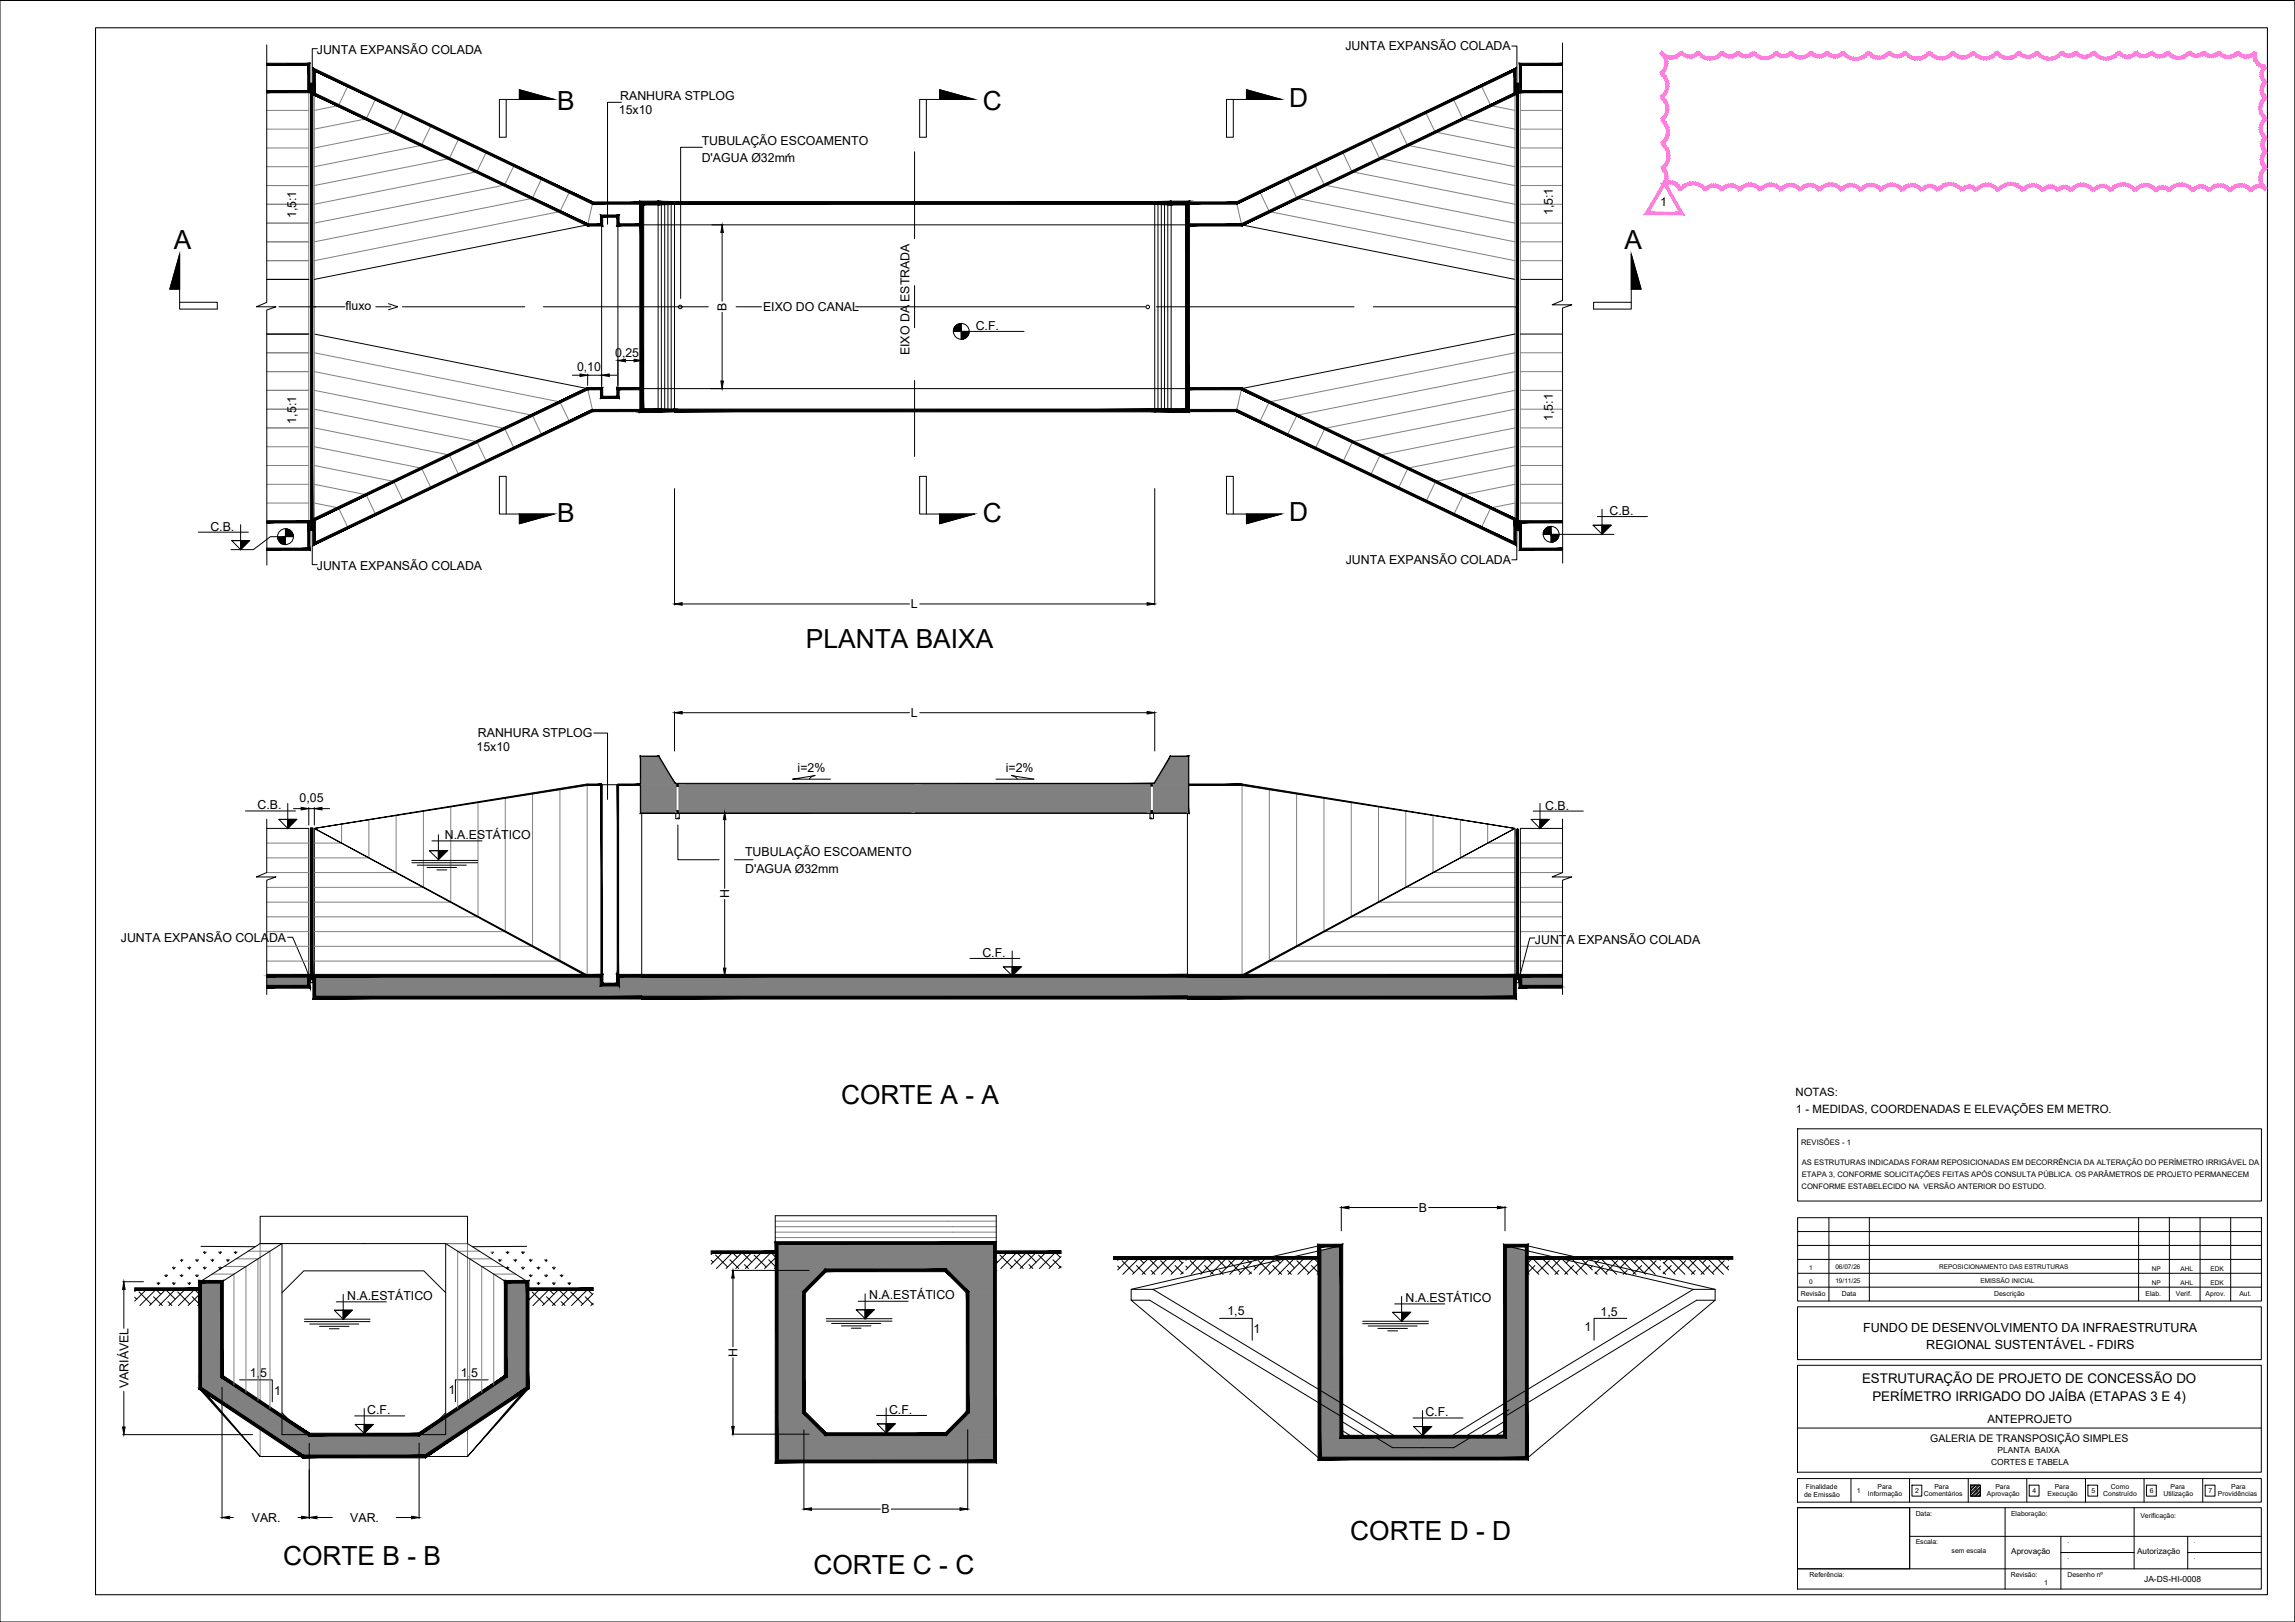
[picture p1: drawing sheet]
<svg xmlns="http://www.w3.org/2000/svg" width="841mm" height="594mm" viewBox="0 0 841 594" stroke-linecap="round" stroke-linejoin="round" font-family="sans-serif">
<defs><g id="words">
<g font-size="9.6">
<text x="204.2" y="40.4">B</text>
<text x="360.1" y="40.3">C</text>
<text x="472.4" y="39.2">D</text>
<text x="63.8" y="91.1">A</text>
<text x="595.3" y="91.1">A</text>
<text x="204.2" y="191.1">B</text>
<text x="360.1" y="191.2">C</text>
<text x="472.4" y="190.8">D</text>
<text x="295.4" y="237.4">PLANTA BAIXA</text>
<text x="308.2" y="404.3">CORTE A - A</text>
<text x="494.8" y="563.9">CORTE D - D</text>
<text x="103.7" y="573.2">CORTE B - B</text>
<text x="298.1" y="576.6">CORTE C - C</text>
</g>
<g font-size="4.9">
<text x="682.4" y="506.4">ESTRUTURAÇÃO DE PROJETO DE CONCESSÃO DO</text>
<text x="686.1" y="513.1">PERÍMETRO IRRIGADO DO JAÍBA (ETAPAS 3 E 4)</text>
</g>
<g font-size="4.6">
<text x="682.8" y="487.8">FUNDO DE DESENVOLVIMENTO DA INFRAESTRUTURA</text>
<text x="705.9" y="494.1">REGIONAL SUSTENTÁVEL - FDIRS</text>
</g>
<g font-size="4.5">
<text x="116.1" y="19.8">JUNTA EXPANSÃO COLADA</text>
<text x="493.1" y="18.3">JUNTA EXPANSÃO COLADA</text>
<text x="226.8" y="41.9">15x10</text>
<text x="227.3" y="36.8">RANHURA STPLOG</text>
<text x="257.1" y="53.1">TUBULAÇÃO ESCOAMENTO</text>
<text x="257.1" y="59.2">D'AGUA Ø32mm</text>
<text x="108.5" y="79.9" transform="rotate(-90 108.5 79.9)">1,5:1</text>
<text x="569" y="78.8" transform="rotate(-90 569 78.8)">1,5:1</text>
<text x="126.6" y="113.6">fluxo</text>
<text x="266.2" y="113.9" transform="rotate(-90 266.2 113.9)">B</text>
<text x="279.6" y="113.8">EIXO DO CANAL</text>
<text x="357.5" y="120.9">C.F.</text>
<text x="225.4" y="130.6">0,25</text>
<text x="333.3" y="130.1" transform="rotate(-90 333.3 130.1)">EIXO DA ESTRADA</text>
<text x="211.5" y="135.9">0,10</text>
<text x="108.5" y="155.1" transform="rotate(-90 108.5 155.1)">1,5:1</text>
<text x="569" y="154.2" transform="rotate(-90 569 154.2)">1,5:1</text>
<text x="589.8" y="188.6">C.B.</text>
<text x="77.1" y="194.4">C.B.</text>
<text x="116.1" y="208.9">JUNTA EXPANSÃO COLADA</text>
<text x="493.2" y="206.7">JUNTA EXPANSÃO COLADA</text>
<text x="333.8" y="222.8">L</text>
<text x="333.8" y="262.7">L</text>
<text x="175.1" y="269.9">RANHURA STPLOG</text>
<text x="174.6" y="275.1">15x10</text>
<text x="292.3" y="282.7">i=2%</text>
<text x="368.6" y="282.7">i=2%</text>
<text x="109.8" y="293.7">0,05</text>
<text x="94.4" y="296.5">C.B.</text>
<text x="566.3" y="296.5">C.B.</text>
<text x="163" y="307.3">N.A.ESTÁTICO</text>
<text x="273" y="313.6">TUBULAÇÃO ESCOAMENTO</text>
<text x="273" y="319.8">D'AGUA Ø32mm</text>
<text x="267.2" y="329" transform="rotate(-90 267.2 329)">H</text>
<text x="44.3" y="344.9">JUNTA EXPANSÃO COLADA</text>
<text x="562.5" y="345.8">JUNTA EXPANSÃO COLADA</text>
<text x="360" y="350.4">C.F.</text>
<text x="520" y="443.9">B</text>
<text x="127.2" y="476">N.A.ESTÁTICO</text>
<text x="318.5" y="475.8">N.A.ESTÁTICO</text>
<text x="515.1" y="476.7">N.A.ESTÁTICO</text>
<text x="449.8" y="481.8">1,5</text>
<text x="586.5" y="481.9">1,5</text>
<text x="459.4" y="488.3">1</text>
<text x="580.6" y="487.4">1</text>
<text x="270.2" y="496.9" transform="rotate(-90 270.2 496.9)">H</text>
<text x="47" y="508.4" transform="rotate(-90 47 508.4)">VARIÁVEL</text>
<text x="91.5" y="504.2">1,5</text>
<text x="168.9" y="504.3">1,5</text>
<text x="100.5" y="510.9">1</text>
<text x="164.3" y="510.7">1</text>
<text x="134.5" y="518">C.F.</text>
<text x="325.8" y="517.8">C.F.</text>
<text x="522.4" y="518.8">C.F.</text>
<text x="92.3" y="557.5">VAR.</text>
<text x="128.4" y="557.5">VAR.</text>
<text x="323" y="554.3">B</text>
</g>
<text font-size="4.4" x="608.4" y="75.6" transform="rotate(1 608.4 75.6)">1</text>
<g font-size="4.2">
<text x="657.9" y="401.4">NOTAS:</text>
<text x="658.2" y="407.8">1 - MEDIDAS, COORDENADAS E ELEVAÇÕES EM METRO.</text>
<text x="728.3" y="521.1">ANTEPROJETO</text>
</g>
<text font-size="3.9" x="707.3" y="528.2">GALERIA DE TRANSPOSIÇÃO SIMPLES</text>
<g font-size="3.1">
<text x="732" y="532.2">PLANTA BAIXA</text>
<text x="729.7" y="536.7">CORTES E TABELA</text>
<text x="785.7" y="579.3">JA-DS-HI-0008</text>
</g>
<g font-size="3">
<text x="737" y="569.2">Aprovação</text>
<text x="783.1" y="569.2">Autorização</text>
</g>
<g font-size="2.8">
<text x="660" y="419.3">REVISÕES - 1</text>
<text x="660.3" y="426.8">AS ESTRUTURAS INDICADAS FORAM REPOSICIONADAS EM DECORRÊNCIA DA ALTERAÇÃO DO PERÍMETRO IRRIGÁVEL DA</text>
<text x="660.3" y="431.2">ETAPA 3, CONFORME SOLICITAÇÕES FEITAS APÓS CONSULTA PÚBLICA. OS PARÂMETROS DE PROJETO PERMANECEM</text>
<text x="660.2" y="435.5">CONFORME ESTABELECIDO NA VERSÃO ANTERIOR DO ESTUDO.</text>
</g>
<g font-size="2.5">
<text x="659.9" y="474.8">Revisão</text>
<text x="674.9" y="474.8">Data</text>
<text x="730.8" y="474.8">Descrição</text>
<text x="786.3" y="474.8">Elab.</text>
<text x="797.4" y="474.8">Verif.</text>
<text x="808.3" y="474.8">Aprov.</text>
<text x="820.6" y="474.7">Aut.</text>
<text x="661.8" y="545.5">Finalidade</text>
<text x="688" y="545.3">Para</text>
<text x="708.9" y="545.3">Para</text>
<text x="731.2" y="545.3">Para</text>
<text x="753" y="545.3">Para</text>
<text x="773.6" y="545.3">Como</text>
<text x="795.4" y="545.3">Para</text>
<text x="817.7" y="545.3">Para</text>
<text x="661.1" y="548.4">de Emissão</text>
<text x="680.5" y="546.8">1</text>
<text x="684.5" y="548">Informação</text>
<text x="701.9" y="546.8">2</text>
<text x="705" y="548">Comentários</text>
<text x="723.4" y="546.8">3</text>
<text x="728.1" y="548">Aprovação</text>
<text x="744.8" y="546.8">4</text>
<text x="750.4" y="548">Execução</text>
<text x="766.4" y="546.8">5</text>
<text x="770.8" y="548">Construído</text>
<text x="787.8" y="546.8">6</text>
<text x="792.8" y="548">Utilização</text>
<text x="809.3" y="546.8">7</text>
<text x="812.8" y="548">Providências</text>
<text x="702" y="555.3">Data:</text>
<text x="737" y="555.3">Elaboração:</text>
<text x="784.4" y="555.8">Verificação:</text>
<text x="702" y="565.6">Escala:</text>
<text x="715.2" y="568.8">sem escala</text>
<text x="757.6" y="565">.</text>
<text x="804" y="565">.</text>
<text x="757.6" y="570.9">.</text>
<text x="804" y="571.2">.</text>
<text x="663.2" y="577.6">Referência:</text>
<text x="736.9" y="577.6">Revisão:</text>
<text x="749.1" y="580.7">1</text>
<text x="757.6" y="577.6">Desenho nº</text>
</g>
<g font-size="2.4">
<text x="662.9" y="465.1">1</text>
<text x="672.6" y="464.7">06/07/26</text>
<text x="710.6" y="464.8">REPOSICIONAMENTO DAS ESTRUTURAS</text>
<text x="788.5" y="465.4">NP</text>
<text x="799" y="465.4">AHL</text>
<text x="810.1" y="465.4">EDK</text>
<text x="662.9" y="470.2">0</text>
<text x="672.6" y="469.8">19/11/25</text>
<text x="725.8" y="470.1">EMISSÃO INICIAL</text>
<text x="788.5" y="470.5">NP</text>
<text x="799" y="470.5">AHL</text>
<text x="810.1" y="470.5">EDK</text>
</g>
</g></defs>
<!-- layer: 0 -->
<g fill="#808080" stroke="#808080" stroke-width=".37">
<path d="M483.5 458.1l8-1.9v1.9z"/>
<path d="M551.5 456.2l8 1.9h-8z"/>
<path d="M551.5 458.1h8v51z"/>
<path d="M551.5 513.9l8 .1z"/>
<path d="M95.3 513.5l8 5.3h-8z"/>
<path d="M163.3 518.8l8-5.3v5.3z"/>
<path d="M88.9 518.8h6.4v4.3z"/>
<path d="M103.3 518.8l6.5 4.3h-6.5z"/>
<path d="M156.9 523.1l6.4-4.3v4.3z"/>
<path d="M171.3 513.5h14.5l-8 5.3z"/>
<path d="M483.5 509.1l8 4.8v-4.8zM483.5 509.1l8 4.8h-8z"/>
<path d="M551.5 458.1v51h8zM551.5 509.1h8l-8 4.8zM551.5 513.9h8v-4.8z"/>
<path d="M483.5 458.1l8 51v-51zM483.5 458.1l8 51h-8z"/>
<path d="M483.5 514l8 4.8v-4.8zM483.5 514l8 4.8h-8z"/>
<path d="M551.5 513.9l8 .1zM551.5 514h8l-8 4.8zM551.5 518.8h8v-4.8z"/>
<path d="M483.5 513.9l8 .1zM483.5 513.9l8 .1z"/>
<path d="M551.5 518.8l8 7.4v-7.4zM551.5 518.8l8 7.4h-8z"/>
<path d="M483.5 518.8l8 7.4v-7.4zM483.5 518.8l8 7.4h-8z"/>
<path d="M539.3 526.2l20.2 4v-4zM532.7 530.2l6.6-4 20.2 4z"/>
<path d="M521.5 526.2l11.2 4 6.6-4zM521.5 526.2l11.2 4h-11.2z"/>
<path d="M503.7 526.2l17.8 4v-4zM503.7 526.2l17.8 4h-11.2z"/>
<path d="M483.5 526.2l26.8 4-6.6-4zM483.5 526.2l26.8 4h-26.8z"/>
<path d="M521.5 530.2l38 4v-4zM521.5 530.2l38 4h-38z"/>
<path d="M483.5 530.2l38 4v-4zM483.5 530.2l38 4h-38z"/>
<path d="M324.6 455.3l40 10v-10zM324.6 455.3l40 10h-40z"/>
<path d="M284.6 455.3l40 10v-10zM284.6 455.3l40 10h-40z"/>
<path d="M346.6 465.3l18 8v-8zM346.6 465.3l18 8h-10z"/>
<path d="M284.6 465.3l10 8 8-8zM284.6 465.3l10 8h-10z"/>
<path d="M354.6 473.3l10 44v-44zM354.6 473.3l10 44h-10z"/>
<path d="M284.6 473.3l10 44v-44zM284.6 473.3l10 44h-10z"/>
<path d="M354.6 517.3l10 8v-8zM354.6 517.3l10 8h-18z"/>
<path d="M284.6 517.3l18 8-8-8zM284.6 517.3l18 8h-18z"/>
<path d="M294.6 525.3l70 10v-10zM294.6 525.3l70 10h-70z"/>
<path d="M284.6 525.3l10 10v-10zM284.6 525.3l10 10h-10z"/>
<path d="M185.3 469.4l8 34.7v-34.7zM185.3 469.4l8 34.7h-8z"/>
<path d="M73.4 469.4l8 34.7v-34.7zM73.4 469.4l8 34.7h-8z"/>
<path d="M185.3 504.1l8 4.3v-4.3zM178.9 508.4l6.4-4.3 8 4.3z"/>
<path d="M73.4 504.1l14.4 4.3-6.4-4.3zM73.4 504.1l14.4 4.3h-14.4z"/>
<path d="M178.9 508.4l6.9 5.1 7.5-5.1zM171.3 513.5l7.6-5.1 6.9 5.1z"/>
<path d="M73.4 508.4l21.9 5.1-7.5-5.1zM73.4 508.4l21.9 5.1h-14.4z"/>
<path d="M171.3 513.5v5.3h6.5zM171.3 518.8h6.5l-6.5 4.3z"/>
<path d="M80.9 513.5l14.4 5.3v-5.3zM80.9 513.5l14.4 5.3h-6.4z"/>
<path d="M163.3 518.8l8 4.3v-4.3zM163.3 518.8l8 4.3h-8z"/>
<path d="M95.3 518.8l8 4.3v-4.3zM95.3 518.8l8 4.3h-8z"/>
<path d="M163.3 523.1l4.5 2.4 3.5-2.4zM163.3 523.1l4.5 2.4h-4.5z"/>
<path d="M156.9 523.1l6.4 2.4v-2.4zM153.3 525.5l3.6-2.4 6.4 2.4z"/>
<path d="M103.3 523.1l10 2.4-3.5-2.4zM103.3 523.1l10 2.4h-10z"/>
<path d="M95.3 523.1l8 2.4v-2.4zM95.3 523.1l8 2.4h-4.4z"/>
<path d="M98.9 525.5l56.8 8 12.1-8zM98.9 525.5l56.8 8h-44.8z"/>
<path d="M336.8 357.4l218.4 .1zM336.6 357.5h218.6z"/>
<path d="M226.4 357.4l107.3 .1zM226.4 357.4l107.3 .1z"/>
<path d="M97.7 357.4l15.5 .1zM97.7 357.4l15.5 .1z"/>
<path d="M336.6 357.5l218.6 .5v-.5zM335.2 358l1.4-.5 218.6 .5z"/>
<path d="M226.4 357.5l108.8 .5-1.5-.5zM226.4 357.5l108.8 .5h-108.8z"/>
<path d="M226.4 358l108.8 2.6v-2.6zM226.4 358l108.8 2.6h-108.8z"/>
<path d="M115.2 357.4l105.3 3.2v-3.2zM115.2 357.4l105.3 3.2h-105.3z"/>
<path d="M557.1 357.4l15.5 4v-4zM557.1 357.4l15.5 4h-15.5z"/>
<path d="M97.7 357.5l15.5 3.9v-3.9zM97.7 357.5l15.5 3.9h-15.5z"/>
<path d="M335.2 358l220 7.4v-7.4zM335.2 358l220 7.4h-220z"/>
<path d="M115.2 360.6l220 4.8v-4.8zM115.2 360.6l220 4.8h-220z"/>
<path d="M429.2 277.4l5.9 10v-10zM429.2 277.4l5.9 10h-11.9z"/>
<path d="M235.2 277.4l12 10-6-10zM235.2 277.4l12 10h-12z"/>
<path d="M422.7 287.4l12.4 10v-10zM422.7 287.4l12.4 10h-12.4z"/>
<path d="M335.2 287.4l86.2 10v-10zM335.2 287.4l86.2 10h-86.2z"/>
<path d="M248.9 287.4l86.3 10v-10zM248.9 287.4l86.3 10h-86.3z"/>
<path d="M235.2 287.4l12.4 10v-10zM235.2 287.4l12.4 10h-12.4z"/>
</g>
<!-- layer: ESTRUTURA -->
<g fill="none" stroke="#000" stroke-width=".37">
<path d="M241.2 74.4v75.9M242.4 74.4v75.9M243.6 74.4v75.9M244.8 74.4v75.9M246 74.4v75.9M247.2 74.4v75.9M423.2 74.4v75.9M424.3 74.4v75.9M425.6 74.4v75.9M426.8 74.4v75.9M427.9 74.4v75.9M429.2 74.4v75.9"/>
<path d="M215.3 82.4l-100.1 19.9M220.5 82.4v59.9M226.4 82.4v59.9M235.2 82.4h199.9M455 82.4l100.2 19.9M97.7 102.3h15.5M115.2 112.4h.1M555.2 112.4h.1M557.1 102.3h15.5M97.7 122.4h15.5M115.2 122.4l100.1 19.9M555.2 122.4l-100.2 19.9"/>
<path d="M557.1 122.4h15.5M235.2 142.3h199.9M220.5 287.4h5.9M235.2 297.4v60M435.1 297.4v60M97.7 303.4h15.5v54M115.2 303.4v54M555.2 303.4v54M572.6 303.4h-15.5v54M95.3 445.5h76v10h-76zM95.3 455.5h8v70h10M163.3 455.5v70h-10"/>
<path d="M284.1 445.3h81M483.5 456.2l-69 16M491.5 456.2l-69 16M551.5 456.2l69 16M556.9 456.7h.1M559.5 456.2l69 16M103.3 473.5l8-8h44l8 8M414.5 476.2l69 58M422.5 472.2h-8v4h6.8l70.2 42.6M422.5 472.2l89 54M620.5 472.2h8v4M620.5 472.2l-89 54"/>
<path d="M125.8 483.2h.1M317 483h.1M513.6 483.9h.1M103.3 517.5l4.1 4M491.5 517.2l14.7 9M551.5 518.8l70.2-42.6h6.8l-69 58M553 516.3l-16.1 9.9M95.3 533.5h15.6M133.5 525h.1M155.7 533.5h15.6M324.7 524.8h.1M491.5 520.5l9.3 5.7"/>
<path d="M491.5 523.8l4 2.4M503.7 526.2l6.6 4h22.4l6.6-4M521.3 525.8h.1M551.5 520.5l-9.3 5.7M551.5 523.8l-4 2.4"/>
</g>
<!-- layer: EIXOS -->
<path d="M335.2 55.6v31.8M102.2 112.4h24.2M147.4 112.4h44.9M199.1 112.4h60.4M269.7 112.4h9.4M313.5 112.4h106.2M335.2 104.6v15.4M423.8 112.4h72.4M503.3 112.4h52.8M335.2 139.4v27.8" fill="none" stroke="#000" stroke-width=".37"/>
<!-- layer: ESTRUTURA -->
<g fill="none" stroke="#808080" stroke-width=".37">
<path d="M113.2 33.5v157.6M115.2 34.4v155.9M127.5 31.5l-3.5 7.2-8.8 1.7M137.6 36.3l-3.4 7.2-19 3.8M532.7 36.5l3.5 7.2M542.8 31.5l3.5 7.2 8.9 1.7M555.2 34.4v155.9M557.1 33.5v157.6M97.7 54.2h15.5M97.7 47.3h15.5M97.7 40.4h15.5M147.8 41.2l-3.5 7.2-29.1 5.8"/>
<path d="M157.9 46l-3.4 7.2-39.3 7.9M168.1 50.9l-3.5 7.2-49.4 9.9M178.2 55.7l-3.4 7.2-59.6 11.9M492.1 55.9l3.5 7.2M502.2 51.1l3.5 7.2M505.7 58.1l49.5 9.9M512.4 46.2l3.5 7.2M515.9 53.2l39.3 7.9M522.6 41.4l3.4 7.2M526 48.4l29.2 5.8M536.2 43.5l19 3.8M557.1 54.2h15.5"/>
<path d="M557.1 47.3h15.5M557.1 40.4h15.5M97.7 74.8h15.5M97.7 68h15.5M97.7 61.1h15.5M188.4 60.6l-3.5 7.2-69.7 13.9M198.5 65.4l-3.4 7.3-79.9 15.9M208.7 70.3l-3.5 7.2-90 18M217.2 74.4l-1.9 8M453.2 74.4l1.8 8M461.7 70.3l3.4 7.2 90.1 18M471.8 65.4l3.5 7.3 79.9 15.9"/>
<path d="M482 60.8l3.4 7.2M485.4 67.8l69.8 13.9M495.6 62.9l59.6 11.9M557.1 74.8h15.5M557.1 68h15.5M557.1 61.1h15.5M97.7 95.5h15.5M97.7 88.6h15.5M97.7 81.7h15.5M557.1 95.5h15.5M557.1 88.6h15.5M557.1 81.7h15.5"/>
<path d="M97.7 136.1h15.5M97.7 129.2h15.5M115.2 136.1l79.9 16 3.4 7.2M115.2 129.2l90 18 3.5 7.2M555.2 129.2l-90.1 18-3.4 7.2M555.2 136.1l-79.9 16-3.5 7.2M557.1 136.1h15.5M557.1 129.2h15.5M97.7 156.7h15.5M97.7 149.9h15.5M97.7 143h15.5M115.2 156.7l49.4 9.9 3.5 7.2"/>
<path d="M115.2 149.9l59.6 11.9 3.4 7.2M115.2 143l69.7 13.9 3.5 7.2M215.3 142.3l1.9 8M455 142.3l-1.8 8M485.4 157.1l-3.4 7.3M555.2 143l-69.8 13.9M555.2 149.9l-59.6 11.9M555.2 156.7l-49.5 9.9M557.1 156.7h15.5M557.1 149.9h15.5M557.1 143h15.5M97.7 177.4h15.5"/>
<path d="M97.7 170.5h15.5M97.7 163.6h15.5M115.2 177.4l19 3.8 3.4 7.2M115.2 170.5l29.1 5.8 3.5 7.2M115.2 163.6l39.3 7.9 3.4 7.2M495.6 162l-3.5 7.2M505.7 166.8l-3.5 7.2M515.9 171.7l-3.5 7.2M526 176.5l-3.4 7.2M555.2 163.6l-39.3 7.9M555.2 170.5l-29.2 5.8M555.2 177.4l-19 3.8"/>
<path d="M557.1 177.4h15.5M557.1 170.5h15.5M557.1 163.6h15.5M97.7 184.2h15.5M115.2 184.2l8.8 1.8 3.5 7.3M536.2 181.4l-3.5 7.2M555.2 184.2l-8.9 1.8-3.5 7.3M557.1 184.2h15.5M145.2 298.6v21h-30M155.2 297v28h-40M165.2 295.4v35h-50M175.2 293.8v42h-60"/>
<path d="M185.2 292.2v49h-70M195.2 290.6v56h-80M205.2 289v63h-90M215.2 287.4v70M455.2 287.4v70M465.2 289v63h90M475.1 290.6v56h80.1M485.2 292.2v49h70M495.2 293.8v42h60M505.2 295.4v35h50M515.2 297v28h40M525.1 298.6v21h30.1"/>
<path d="M97.7 308.8h15.5M97.7 314.2h15.5M97.7 319.6h15.5M125.2 301.8v7h-10M135.2 300.2v14h-20M535.2 300.2v14h20M545.2 301.8v7h10M557.1 308.8h15.5M557.1 314.2h15.5M557.1 319.6h15.5M97.7 325h15.5M97.7 330.4h15.5"/>
<path d="M97.7 335.8h15.5M557.1 325h15.5M557.1 330.4h15.5M557.1 335.8h15.5M97.7 341.2h15.5M97.7 346.6h15.5M97.7 352h15.5M557.1 341.2h15.5M557.1 346.6h15.5M557.1 352h15.5M90.9 458.3h8v57.5M95.3 455.5v78"/>
<path d="M163.3 455.5h8v78M175.7 458.3h-8v57.5M284.1 447.3h81M284.1 449.3h81M284.1 451.3h81M284.1 453.3h81M77.7 466.7h8v40.4M82.1 463.9h8v46.1M86.5 461.1h8v51.8M180.1 461.1h-8v51.8M184.5 463.9h-8v46.1M188.9 466.7h-8v40.4"/>
</g>
<!-- layer: JUNTA-FUGENBAND -->
<g fill="none" stroke="#000" stroke-width=".37">
<path d="M113.8 31.7v-1.2h.8v1.2M114.2 31.7v161.4M555.7 31.7v-1.2h.8v1.2M556.1 31.6v161.3M113.8 193.1h.8v1.1h-.8zM555.7 193.1h.8v1.1h-.8zM555.7 193.9h.8M113.8 303.3v55.2h.8v-1.2M114.3 303.4v53.9M555.7 303.8h.8M556.1 303.4v53.9M113.8 358.8h.8v1.1h-.8z"/>
<path d="M555.7 358.8h.8v1.1h-.8zM555.7 357.3v1.2h.8v-1.2"/>
</g>
<g fill="#000" stroke="#000" stroke-width=".37">
<path d="M113.8 30.5v162.9h.8zM113.8 30.5h.8v162.9z"/>
<path d="M113.8 193.1h.8l-.8 1.1zM114.6 193.1l-.8 1.1h.8z"/>
<path d="M555.7 193.1l.8 1.1v-1.1zM555.7 193.1l.8 1.1h-.8z"/>
<path d="M556.5 30.5v163.4h-.8zM555.7 30.5v163.4l.8-163.4z"/>
<path d="M555.7 303.8l.8 54.7v-54.7zM555.7 303.8l.8 54.7h-.8z"/>
<path d="M113.8 357.3h.8l-.8 1.2zM114.6 357.3l-.8 1.2h.8z"/>
</g>
<!-- layer: DIMENSOES -->
<g fill="none" stroke="#000" stroke-width=".37">
<path d="M116.3 17.8h-1.9v12.9M554 16.9h1.9v13.8M227.7 37.5h-5.1v44.6M257.4 53.9h-8v55.4M289.3 56.3l-.6 .4M260.9 82.4h4.1M264.6 85.1v25.2M264.6 114.4v25.1M209.8 137.4h2.8M215.3 137v4.2M215.3 137.4h5.2M220.5 137v4.2"/>
<path d="M223.3 137.4h2.8M226.4 131.7v9.5M229.2 132.1h3.2M235.2 131.7v9.5M260.3 142.3h4.7M247.2 179v42.6M423.2 179v42.6M114.4 194v12.8h1.8M555.9 194l-.1 11h-1.8M250 221.2h83.3M337.1 221.2h83.3M217.6 268.5h5v24.3"/>
<path d="M247.2 260.7v14.4M250 261h83.3M337.1 261h83.3M423.2 260.7v14.4M107.6 296.2h2.8M113.2 295.8v6.4M113.2 296.2h2M115.2 295.8v6.4M118 296.2h2.8M298.7 284.1l-8.3 1.3h13.9M298.7 284l-1 .3-1.1 1M307.3 297.4h71.5"/>
<path d="M370.7 284.1l8.2 1.3h-13.9M370.7 284l1.4 .6 .7 .7M113.8 303.3h.8M248.4 302.1v12.8h15.1M265.6 300.2v25.2M269.2 314.9h6.7M265.6 329.4v25.2M105.4 343.3h1.8l4.8 10.9 1.9 5.1M307.3 357.4h71.5M562.4 343.5h-1.8l-4.1 15.8M491.5 441.8v9M494.3 442.3h25.2"/>
<path d="M523.5 442.3h25.2M551.5 441.8v9M45 469.4h7.6M45.4 472.3v14.2M268.2 465.3h28.3M268.6 468.1v25.2M268.6 497.3v25.2M45.4 509.6v13.1M81.4 508.1v48.1M45 525.5h47.6M113.3 528.6v27.6M153.6 528.5v27.7"/>
<path d="M268.2 525.3h28.3M294.6 523.7v29.4M354.6 523.7v29.4M511.3 526.2h19.7M84.2 555.8h1.3M109.2 555.8h1.3M116.2 555.8h5.6M145.2 555.8h5.6M297.4 552.7h25.2M326.6 552.7h25.2"/>
</g>
<!-- layer: MARCA-DOS-CORTES -->
<path d="M190.3 32.9l12.8 3.5h-12.8zM344.3 32.9l12.8 3.5h-12.8zM456.8 32.9l12.8 3.5h-12.8zM65.8 93.1v12.8h-3.6zM597.8 93.1l3.6 12.8h-3.6zM190.3 188.3h12.8l-12.8 3.5zM344.3 188.3h12.8l-12.8 3.5zM456.8 188.3h12.8l-12.8 3.5z" fill="#000" stroke="#000" stroke-width=".37"/>
<path d="M185.5 36.4v13.9h-2.5v-13.9h20.1l-12.8-3.5v3.5M339.5 36.4v13.9h-2.5v-13.9h20.1l-12.8-3.5v3.5M452 36.4v13.9h-2.5v-13.9h20.1l-12.8-3.5v3.5M65.8 105.9h-3.6l3.6-12.8v20.1h13.8v-2.5h-13.8M597.8 105.9h3.6l-3.6-12.8v20.1h-13.8v-2.5h13.8M185.5 188.3v-13.8h-2.5v13.8h20.1l-12.8 3.5v-3.5M339.5 188.3v-13.8h-2.5v13.8h20.1l-12.8 3.5v-3.5M452 188.3v-13.8h-2.5v13.8h20.1l-12.8 3.5v-3.5" fill="none" stroke="#000" stroke-width=".37"/>
<!-- layer: TERRA -->
<g fill="none" stroke="#000" stroke-width=".37">
<path d="M261.5 458.6l-.9 .9M262.2 459.7l4.5 4.4M264.8 458.6l.1 .2M265 458.6l-4.4 4.4M268.3 458.6l1.9 1.9M268.6 458.6l-6 6M271.8 458.6l3.7 3.7M272.1 458.6l-6 6M275.6 458.6l-6 6M276.4 459.7l4.4 4.4M278.9 458.6l.1 .2M279.1 458.6l-6 6"/>
<path d="M282.4 458.6l1.9 1.9M282.7 458.6l-6 6M365.7 458.6l-.9 .9M366.4 459.7l4.4 4.4M369 458.6l.1 .2M369.2 458.6l-4.4 4.4M372.5 458.6l1.9 1.9M372.7 458.6l-5.9 6M376 458.6l3.7 3.7M376.3 458.6l-6 6M379.8 458.6l-6 6M380.6 459.7l4.4 4.4"/>
<path d="M383.1 458.6l.1 .2M383.4 458.6l-6 6M386.6 458.6l1.9 1.9M386.9 458.6l-6 6M49.4 475.1l.7 .7M50.2 472.2l-.8 .8M51 473.2l4.4 4.4M53.5 472.2l.1 .1M53.8 472.2l-4.4 4.4M56.3 475l3.2 3.2M57 472.2l1.9 1.9M57.3 472.2l-6 6"/>
<path d="M60.5 472.2l3.7 3.6M60.8 472.2l-6 6M61.6 476.7l1.4 1.5M64.3 472.2l-6 6M65.1 473.2l4.4 4.4M67.6 472.2l.1 .1M67.9 472.2l-6 6M70.4 475l3 2.9M71.2 472.2l1.9 1.9M71.4 472.2l-6 6M73.4 473.8l-4.4 4.4M73.4 477.3l-.9 .9"/>
<path d="M193.4 475.1l.7 .7M194.2 472.2l-.8 .8M195 473.2l4.4 4.4M197.5 472.2l.2 .1M197.8 472.2l-4.4 4.4M200.3 475l3.2 3.2M201 472.2l1.9 1.9M201.3 472.2l-6 6M204.6 472.2l3.6 3.6M204.9 472.2l-6.1 6M205.6 476.7l1.5 1.5M208.4 472.2l-6 6"/>
<path d="M209.1 473.2l4.5 4.4M211.7 472.2l.1 .1M211.9 472.2l-6 6M214.5 475l2.9 2.9M215.2 472.2l1.9 1.9M215.5 472.2l-6 6M217.4 473.8l-4.4 4.4M217.4 477.3l-.9 .9M260.6 461.6l.7 .7M267.5 461.4l3.2 3.2M272.8 463.2l1.5 1.4M281.7 461.4l2.9 3"/>
<path d="M284.6 460.3l-4.4 4.3M284.6 463.8l-.8 .8M364.8 461.6l.7 .7M371.7 461.4l3.2 3.2M377.1 463.2l1.4 1.4M385.9 461.4l2.9 3M388.8 460.3l-4.4 4.3M388.8 463.8l-.8 .8M409.6 463.7l.7 .7M410.4 460.7l-.8 .9M411.2 461.7l4.4 4.5M413.7 460.7l.1 .2"/>
<path d="M414 460.7l-4.4 4.4M416.5 463.5l3.2 3.2M417.2 460.7l1.9 1.9M417.5 460.7l-6 6M420.8 460.7l3.6 3.7M421 460.7l-6 6M421.8 465.3l1.4 1.4M424.6 460.7l-6.1 6M425.3 461.7l4.4 4.5M427.8 460.7l.2 .2M428.1 460.7l-6 6M430.6 463.5l3 3"/>
<path d="M431.4 460.7l1.9 1.9M431.6 460.7l-6 6M433.6 462.3l-4.4 4.4M433.6 465.9l-.9 .8M434.6 463.7l.7 .7M435.4 460.7l-.8 .9M436.2 461.7l4.4 4.5M438.7 460.7l.1 .2M439 460.7l-4.4 4.4M441.5 463.5l3.2 3.2M442.2 460.7l1.9 1.9M442.5 460.7l-6 6"/>
<path d="M445.7 460.7l3.7 3.7M446 460.7l-6 6M446.7 465.3l1.5 1.4M449.5 460.7l-5.9 6M450.3 461.7l4.4 4.5M452.8 460.7l.2 .2M453.1 460.7l-6 6M455.6 463.5l3 3M456.4 460.7l1.9 1.9M456.6 460.7l-6 6M458.6 462.3l-4.4 4.4M458.6 465.9l-.9 .8"/>
<path d="M459.5 463.7l.7 .7M460.4 460.7l-.9 .9M461.1 461.7l4.4 4.5M463.7 460.7l.1 .2M463.9 460.7l-4.4 4.4M466.4 463.5l3.2 3.2M467.2 460.7l1.9 1.9M467.4 460.7l-5.9 6M470.7 460.7l3.7 3.7M471 460.7l-6 6M471.8 465.3l1.4 1.4M474.5 460.7l-6 6"/>
<path d="M475.3 461.7l4.4 4.5M477.8 460.7l.1 .2M478.1 460.7l-6 6M480.6 463.5l2.9 3M481.3 460.7l1.9 1.9M481.6 460.7l-6 6M483.5 462.3l-4.4 4.4M483.5 465.9l-.8 .8M559.5 462.3l4.4 4.4M559.5 465.9l.9 .8M561.5 460.7l5.9 6M561.7 460.7l-1.9 1.9"/>
<path d="M562.5 463.5l-3 3M565 460.7l6 6M565.2 460.7l-.1 .2M567.8 461.7l-4.5 4.5M568.5 460.7l6 6M571.3 465.3l-1.5 1.4M572.1 460.7l6 6M572.3 460.7l-3.6 3.7M575.6 460.7l6 6M575.9 460.7l-1.9 1.9M576.6 463.5l-3.2 3.2M579.1 460.7l4.4 4.4"/>
<path d="M579.4 460.7l-.2 .2M581.9 461.7l-4.4 4.5M582.7 460.7l.8 .9M583.5 463.7l-.7 .7M584.5 462.3l4.4 4.4M584.5 465.9l.8 .8M586.4 460.7l6 6M586.7 460.7l-1.9 1.9M587.5 463.5l-3 3M590 460.7l6 6M590.3 460.7l-.2 .2M592.8 461.7l-4.5 4.5"/>
<path d="M593.5 460.7l6 6M596.3 465.3l-1.5 1.4M597 460.7l6 6M597.3 460.7l-3.7 3.7M600.6 460.7l6 6M600.8 460.7l-1.9 1.9M601.6 463.5l-3.2 3.2M604.1 460.7l4.4 4.4M604.4 460.7l-.2 .2M606.9 461.7l-4.4 4.5M607.7 460.7l.8 .9M608.5 463.7l-.7 .7"/>
<path d="M609.5 462.3l4.4 4.4M609.5 465.9l.9 .8M611.4 460.7l6 6M611.7 460.7l-1.9 1.9M612.4 463.5l-2.9 3M614.9 460.7l6 6M615.2 460.7l-.1 .2M617.7 461.7l-4.4 4.5M618.5 460.7l6 6M621.3 465.3l-1.5 1.4M622 460.7l6 6M622.3 460.7l-3.7 3.7"/>
<path d="M625.6 460.7l6 6M625.8 460.7l-1.9 1.9M626.6 463.5l-3.2 3.2M629.1 460.7l4.4 4.4M629.4 460.7l-.2 .2M631.9 461.7l-4.4 4.5M632.6 460.7l.9 .9M633.5 463.7l-.7 .7"/>
</g>
<!-- layer: TEXTO-TITULOS -->
<path d="M446.9 482.9h12v8M596.1 482.9h-11.9v8M87.8 505.4h12v8M163.3 517.5l-4 4M178.9 505.4h-12v8" fill="none" stroke="#000" stroke-width=".37"/>
<!-- layer: NIVEIS-DA-ESTRUTURA -->
<g fill="none" stroke="#000" stroke-width=".37">
<path d="M352.3 118.5v5.8M349.4 121.4h25.9M104.6 193.7v5.8M565.5 195.7h25.9M568.4 192.8v5.8"/>
<circle cx="352.3" cy="121.4" r="2.9"/>
<circle cx="104.6" cy="196.5" r="2.9"/>
<circle cx="568.4" cy="195.7" r="2.9"/>
</g>
<g fill="#000" stroke="#000" stroke-width=".37">
<path d="M349.4 120.7l2.9 .7h-2.9zM352.3 121.4h2.8l-.1 .7zM104.6 196.6v2.9l-.6-.1zM104.6 193.7l.6 .1-.6 2.8zM565.6 195.1l2.8 .6h-2.9zM568.4 195.7h2.9l-.1 .7z"/>
<path d="M350.4 119.1l-.4 .5 2.3 1.8zM350 119.6l2.3 1.8-2.7-1.2zM349.6 120.2l-.2 .5 2.9 .7z"/>
<path d="M351.6 118.6l.7 2.8v-2.9zM351 118.8l.6-.2 .7 2.8zM350.4 119.1l1.9 2.3-1.3-2.6z"/>
<path d="M352.3 121.4v2.9l.6-.1zM352.3 121.4l1.2 2.6-.6 .2zM352.3 121.4l1.2 2.6 .5-.3z"/>
<path d="M352.3 121.4l1.7 2.3 .5-.5zM352.3 121.4l2.5 1.3-.3 .5zM352.3 121.4l2.5 1.3 .2-.6z"/>
<path d="M101.7 196.6l.1 .6 2.8-.6zM101.8 197.2l2.8-.6-2.6 1.2zM102 197.8l.4 .6 2.2-1.8z"/>
<path d="M102.4 198.4l.4 .5 1.8-2.3zM104.6 196.6l-1.3 2.6-.5-.3zM104.6 196.6l-1.3 2.6 .7 .2z"/>
<path d="M106.4 194.3l-1.8 2.3 2.2-1.8zM105.9 194l.5 .3-1.8 2.3zM105.2 193.8l-.6 2.8 1.3-2.6z"/>
<path d="M104.6 196.6h2.9l-.1-.7zM104.6 196.6l2.6-1.3 .2 .6zM104.6 196.6l2.6-1.3-.4-.5z"/>
<path d="M566.6 193.4l-.4 .5 2.2 1.8zM566.2 193.9l2.2 1.8-2.6-1.2zM565.8 194.5l-.2 .6 2.8 .6z"/>
<path d="M567.8 192.9l.6 2.8v-2.9zM567.1 193.1l.7-.2 .6 2.8zM566.6 193.4l1.8 2.3-1.3-2.6z"/>
<path d="M568.4 195.7v2.9l.6-.1zM568.4 195.7l1.2 2.6-.6 .2zM568.4 195.7l1.2 2.6 .6-.3z"/>
<path d="M568.4 195.7l1.8 2.3 .5-.5zM568.4 195.7l2.6 1.2-.3 .6zM568.4 195.7l2.6 1.2 .2-.5z"/>
</g>
<!-- layer: ESTRUTURA -->
<g fill="#000" stroke="#000" stroke-width=".37">
<path d="M115.2 303.4l99.9-16.2 .1 .5zM455 357.2l100.2-53.8-99.9 54.2zM455.2 287.2l100 16.2-100.1-15.7zM115.2 303.4l100.1 53.8-.2 .4zM73.1 508.6l.5-.4 21.7 25.3zM193.1 508.2l.5 .4-22.3 24.9z"/>
<path d="M97.7 33.2v.8l15.1-.8zM97.7 34l15.1-.8 .8 .8zM112.8 24v9.2l.8 .8zM112.8 24l.8-.8v10.8zM97.7 24h15.1l.8-.8zM97.7 23.2h15.9l-15.9 .8z"/>
<path d="M556.8 34h15.8v-.8zM556.8 34l.8-.8h15zM556.8 23.2v10.8l.8-.8zM556.8 23.2l.8 .8v9.2zM556.8 23.2l.8 .8 15-.8zM557.6 24l15-.8v.8z"/>
<path d="M423.2 73.8v1.1l6-1.2zM423.2 74.9l6-1.2v1.4zM429.2 73.7v1.4l6.7-1.4zM429.2 75.1l6.7-1.4-1.4 1.4zM435.9 73.7l-1.4 1.4 1.4 76zM434.5 75.1l1.4 76-1.4-1.4zM429.2 151.1h6.7l-1.4-1.4zM429.2 149.7h5.3l-5.3 1.4zM423.2 150.8l6 .3v-1.4zM423.2 149.8l6-.1-6 1.1z"/>
<path d="M247.2 74.9h182v-1.1zM247.2 73.8h182l-182 1.1zM241.2 75.1l6-.2v-1.1zM241.2 73.7l6 .1-6 1.3zM235.9 75.1h5.3v-1.4zM234.5 73.7h6.7l-5.3 1.4zM234.5 73.7l1.4 76v-74.6zM234.5 73.7l1.4 76-1.4 1.4zM235.9 149.7l-1.4 1.4 6.7-1.4zM234.5 151.1l6.7-1.4v1.4zM241.2 149.7v1.4l6-1.3zM241.2 151.1l6-1.3v1zM247.2 149.8v1l182-1zM247.2 150.8l182-1v1z"/>
<path d="M226.1 82.8h9.1v-.8zM226.1 82.8l.8-.8h8.3zM226.1 79.6v3.2l.8-.8zM226.1 79.6l.8-.8v3.2zM220.9 79.6h5.2l.8-.8zM220 78.8h6.9l-6 .8zM220 78.8l.9 4v-3.2zM220 78.8l.9 4-.9-.8zM215.3 82.8h5.6l-.9-.8zM215.4 82h4.6l-4.7 .8zM114.8 34.7l100.5 48.1 .1-.8zM114.8 34.7l.8-.5 99.8 47.8zM114.8 24.9v9.8l.8-.5zM114.8 24.9l.8 1.3v8zM114.8 24.9l.8 1.3 101.7 47.8zM115.6 26.2l101.7 47.8-.2 .8zM217.3 74l-.2 .8 18.1-.8zM217.1 74.8l18.1-.8v.8z"/>
<path d="M435.1 82v.8l19.8-.8zM435.1 82.8l19.8-.8 .2 .8zM454.9 82l.2 .8 99.7-48.6zM455.1 82.8l99.7-48.6 .7 .5zM554.8 26.2v8l.7 .5zM555.5 24.9v9.8l-.7-8.5zM453.3 74.8l101.5-48.6 .7-1.3zM453.1 74l102.4-49.1-102.2 49.9zM435.1 74.8h18.2l-.2-.8zM435.1 74h18l-18 .8z"/>
<path d="M226.9 142.8h8.3v-.8zM226.1 142h9.1l-8.3 .8zM226.1 142l.8 3.9v-3.1zM226.1 142l.8 3.9-.8-.8zM220 145.9h6.9l-.8-.8zM220 145.9l.9-.8h5.2zM220 142.8v3.1l.9-.8zM220 142.8l.9-.8v3.1zM215.4 142.8h4.6l.9-.8zM215.3 142h5.6l-5.5 .8zM115.6 190.5l99.8-47.7-.1-.8zM114.8 190l100.5-48-99.7 48.5zM114.8 190l.8 8.5v-8zM114.8 190l.8 8.5-.8 1.3zM115.6 198.5l-.8 1.3 102.3-49.8zM114.8 199.8l102.3-49.8 .2 .8zM217.1 150l.2 .8 17.9-.8zM217.3 150.8l17.9-.8v.8z"/>
<path d="M435.1 142v.8l20-.8zM435.1 142.8l20-.8-.2 .8zM455.1 142l-.2 .8 100.6 47.2zM454.9 142.8l100.6 47.2-.7 .5zM554.8 190.5l.7 9.3v-9.8zM554.8 190.5l.7 9.3-.7-1.3zM453.1 150.8l102.4 49-.7-1.3zM453.3 150l101.5 48.5-101.7-47.7zM435.1 150.8h18l.2-.8zM435.1 150h18.2l-18.2 .8z"/>
<path d="M97.7 190.7v.8l15.9-.8zM97.7 191.5l15.9-.8-.8 .8zM112.8 191.5l.8 10.1v-10.9zM112.8 191.5l.8 10.1-.8-.8zM97.7 201.6h15.9l-.8-.8zM97.7 200.8h15.1l-15.1 .8z"/>
<path d="M557.6 191.5h15v-.8zM556.8 190.7h15.8l-15 .8zM556.8 190.7l.8 10.1v-9.3zM556.8 190.7l.8 10.1-.8 .8zM557.6 200.8l-.8 .8 15.8-.8zM556.8 201.6l15.8-.8v.8z"/>
<path d="M215.2 287.7h5.3v-.5zM215.2 287.2h5.3l-5.3 .5z"/>
<path d="M220.2 287.4l.5 70v-70zM220.2 287.4l.5 70h-.5z"/>
<path d="M234.7 276.9v21l1-1zM234.7 276.9l1 1v19zM234.7 276.9l1 1 5.8-1zM235.7 277.9l5.8-1-.6 1zM241.5 276.9l-.6 1 6.5 9zM240.9 277.9l6.5 9-.5 1zM247.4 286.9l-.5 1 176-1zM246.9 287.9l176-1 .6 1zM428.9 276.9l-6 10 .6 1zM428.9 276.9l.5 1-5.9 10zM428.9 276.9l.5 1 6.3-1zM429.4 277.9l6.3-1-1 1zM435.7 276.9l-1 1 1 20zM434.7 277.9l1 20-1-1zM234.7 297.9h201l-1-1zM234.7 297.9l1-1h199z"/>
<path d="M226.4 287.7h8.8v-.5zM226.4 287.2h8.8l-8.8 .5z"/>
<path d="M435.1 287.2v.5l20.1-.5zM435.1 287.7l20.1-.5v.5z"/>
<path d="M114.7 356.9l1 8v-7zM114.7 356.9l1 8-1 1zM115.7 364.9l-1 1 120.5-1zM114.7 365.9l120.5-1v1zM235.2 364.9v1l199.9-1zM235.2 365.9l199.9-1v1zM435.1 364.9v1l119.6-1zM435.1 365.9l119.6-1 1 1zM554.7 357.9v7l1 1zM554.7 357.9l1-1v9zM435.1 357.9h119.6l1-1zM435.1 356.9h120.6l-120.6 1zM235.2 357.9h199.9v-1zM235.2 356.9h199.9l-199.9 1zM226.9 357.9h8.3v-1zM225.9 356.9h9.3l-8.3 1zM225.9 356.9l1 4.2v-3.2zM225.9 356.9l1 4.2-1-1zM220 361.1h6.9l-1-1zM220.9 360.1h5l-5.9 1zM220 357.9v3.2l.9-1zM220.9 356.9v3.2l-.9-2.2zM115.7 357.9h104.3l.9-1zM114.7 356.9h106.2l-105.2 1z"/>
<path d="M226.2 287.4v70h.5zM226.2 287.4h.5v70z"/>
<path d="M97.7 360.9v1l15-1zM97.7 361.9l15-1 1 1zM112.7 357.9v3l1 1zM113.7 356.9v5l-1-4zM97.7 357.9h15l1-1zM97.7 356.9h16l-16 1z"/>
<path d="M556.6 361.9h16v-1zM556.6 361.9l1.1-1h14.9zM556.6 356.9v5l1.1-1zM556.6 356.9l1.1 1v3zM556.6 356.9l1.1 1 14.9-1zM557.7 357.9l14.9-1v1z"/>
<path d="M294.1 473.1l1 44v-43.6zM294.1 473.1l1 44-1 .4zM294.1 517.5l8.7 7.3-7.7-7.7zM294.1 517.5l8.7 7.3-.4 1zM302.8 524.8l-.4 1 44-1zM302.4 525.8l44-1 .4 1zM346.4 524.8l.4 1 7.3-8.7zM354.1 517.1l1 .4-8.3 8.3zM354.1 473.5v43.6l1 .4zM354.1 473.5l1-.4v44.4zM346.4 465.8l7.7 7.7 1-.4zM346.8 464.8l8.3 8.3-8.7-7.3zM302.8 465.8h43.6l.4-1zM302.4 464.8h44.4l-44 1zM302.4 464.8l-7.3 8.7 7.7-7.7zM302.4 464.8l-7.3 8.7-1-.4z"/>
<path d="M80.9 504.4l32.6 20.5-31.7-21zM80.9 504.4l32.6 20.5-.3 1.1zM113.5 524.9l-.3 1.1 40-1.1zM113.2 526l40-1.1 .3 1.1zM153.2 524.9l.3 1.1 31.3-22.1zM153.5 526l31.3-22.1 1 .5zM184.8 469v34.9l1 .5zM184.8 469l1 1v34.4zM184.8 469l1 1 8-1zM185.8 470l8-1-1 1zM192.8 470l1 38.7v-39.7zM192.8 470l1 38.7-1-.6zM155.9 534l37.9-25.3-1-.6zM155.6 532.9l37.2-24.8-36.9 25.9zM110.8 534h45.1l-.3-1.1zM111.1 532.9h44.5l-44.8 1.1zM72.9 508.7l37.9 25.3 .3-1.1zM72.9 508.7l.9-.6 37.3 24.8zM72.9 469v39.7l.9-.6zM72.9 469l.9 1v38.1zM72.9 469l.9 1 8-1zM73.8 470l8-1-.9 1zM81.8 469l-.9 1 .9 33.9zM80.9 470l.9 33.9-.9 .5z"/>
<path d="M364.1 455.8v79l1 1zM364.1 455.8l1-1v81zM285.1 455.8h79l1-1zM284.1 454.8h81l-80 1zM284.1 454.8l1 80v-79zM284.1 454.8l1 80-1 1zM284.1 535.8l80-1h-79zM284.1 535.8l80-1 1 1z"/>
<path d="M551 455.7v70l1 1zM551 455.7l1 1v70zM551 455.7l1 1 8-1zM552 456.7l8-1-1 1zM560 455.7l-1 1 1 78zM559 456.7l1 78-1-1zM483 534.7h77l-1-1zM483 534.7l1-1h75zM483 455.7v79l1-1zM483 455.7l1 1v77zM483 455.7l1 1 8-1zM484 456.7l8-1-1 1zM492 455.7l-1 1 1 69zM491 456.7l1 69-1 1zM492 525.7l-1 1 60-1zM491 526.7l60-1 1 1z"/>
</g>
<!-- layer: DIMENSOES -->
<g fill="#000" stroke="#000" stroke-width=".37">
<path d="M264.6 82.4l.5 2.7h-.9zM212.6 137l2.7 .4-2.7 .5zM220.5 137.4l2.8-.4v.9zM226.4 132.1l2.8-.5v.9zM232.4 131.6l2.8 .5-2.8 .4zM264.2 139.5h.9l-.5 2.8zM247.2 221.2l2.8-.5v1zM420.4 220.7l2.8 .5-2.8 .5zM247.2 261l2.8-.4v.9zM420.4 260.6l2.8 .4-2.8 .5zM110.4 295.7l2.8 .5-2.8 .4zM115.2 296.2l2.8-.5v.9z"/>
<path d="M265.6 297.4l.4 2.8h-.9zM265.1 354.6h.9l-.4 2.8zM491.5 442.3l2.8-.5v.9zM548.7 441.8l2.8 .5-2.8 .4zM45.4 469.4l.4 2.9h-.9zM268.6 465.3l.5 2.8h-1zM44.9 522.7h.9l-.4 2.8zM268.1 522.5h1l-.5 2.8zM81.4 555.8l2.8-.5v1zM110.5 555.3l2.8 .5-2.8 .5zM113.3 555.8l2.9-.5v1zM150.8 555.3l2.8 .5-2.8 .5z"/>
<path d="M294.6 552.7l2.8-.4v.9zM351.8 552.3l2.8 .4-2.8 .5z"/>
</g>
<!-- layer: TERRENO -->
<g fill="#000" stroke="#000" stroke-width=".37">
<path d="M49.4 472.7h24v-1zM49.4 471.7h24l-24 1z"/>
<path d="M193.4 472.7h24v-1zM193.4 471.7h24l-24 1z"/>
<path d="M408.1 461.2h75.4v-1zM408.1 460.2h75.4l-75.4 1z"/>
<path d="M559.5 460.2v1l75.5-1zM559.5 461.2l75.5-1v1z"/>
</g>
<!-- layer: TERRA -->
<g fill="#000" stroke="#000" stroke-width=".37">
<path d="M260.6 458.1v1l24-1zM260.6 459.1l24-1v1z"/>
<path d="M364.8 458.1v1l24-1zM364.8 459.1l24-1v1z"/>
</g>
<!-- layer: TUBULACAO -->
<g fill="none" stroke="#000" stroke-width=".37">
<path d="M247.6 287v12.8h.7M248.3 299.7h.7l-.4 .2zM248.9 287v12.8M421.4 299.7l.3 .2 .4-.2M421.4 299.7h.7M421.4 287v12.8M422.7 287v12.8h-.7"/>
<circle cx="249.3" cy="112.4" r=".66"/>
<circle cx="420.6" cy="112.4" r=".66"/>
</g>
<!-- layer: NIVEIS-DAGUA -->
<g fill="none" stroke="#000" stroke-width=".37">
<path d="M150.9 316h24.1M150.9 315.1h24.1M152.9 316.9h18M156.5 317.7h10.8M160.1 318.6h3.6M111.5 484.1h24.1M111.5 483.2h24.1M113.5 484.9h18M117.1 485.8h10.8M120.7 486.7h3.6M302.8 483.9h24.1M302.8 483h24.1"/>
<path d="M304.8 484.7h18M308.4 485.6h10.8M312 486.5h3.6M499.4 483.9h24.1M499.4 484.8h24.1M501.4 485.7h17.9M505 486.6h10.7M508.6 487.4h3.5"/>
</g>
<!-- layer: TERRENO -->
<g fill="none" stroke="#000" stroke-width=".37">
<path d="M73.7 456.5l19.8 .1M74.5 458.6l.5 .5M75 458.4v.7M75.6 458.6l-.6 .5M80.1 458.6l.6 .5M80.7 458.4v.7M81.2 458.6l-.5 .5M85.8 458.6l.5 .5M86.3 458.4v.7M86.9 458.6l-.6 .5M180.9 458.6l-.6 .5M185.5 458.6l.5 .5"/>
<path d="M186 458.4v.7M186.5 458.6l-.5 .5M191.6 458.4v.7l-.5-.5M192.2 458.6l-.6 .5M193 456.5l-19.8 .1M57.5 469.9l.5 .5M58 469.7v.7M58.6 469.9l-.6 .5M60.4 467l.5 .6M60.9 466.8v.8M61.4 467l-.5 .6M63.2 464.2l.5 .5"/>
<path d="M63.2 469.9l.5 .5M63.7 464v.7M63.7 469.7v.7M64.2 469.9l-.5 .5M64.2 464.2l-.5 .5M66 467l.5 .6M66.1 461.5l.4 .4M66.5 461.2v.7M66.5 466.8v.8M67.1 467l-.6 .6M67.1 461.4l-.6 .5M68.8 464.2l.6 .5"/>
<path d="M68.8 469.9l.6 .5M69.4 464v.7M69.4 469.7v.7M69.9 469.9l-.5 .5M69.9 464.2l-.5 .5M71.7 467l.5 .6M71.7 461.4l.5 .5M72.2 461.2v.7M72.2 466.8v.8M72.7 467l-.5 .6M72.7 461.4l-.5 .5M74.5 464.2l.5 .5"/>
<path d="M75 464v.7M75.6 464.2l-.6 .5M77.3 461.4l.6 .5M77.9 461.2v.7M78.4 461.4l-.5 .5M80.1 464.2l.6 .5M80.7 464v.7M81.2 464.2l-.5 .5M83 461.4l.5 .5M83.5 461.2v.7M84 461.4l-.5 .5M182.7 461.4l.5 .5"/>
<path d="M183.2 461.2v.7M183.7 461.4l-.5 .5M185.5 464.2l.5 .5M186 464v.7M186.5 464.2l-.5 .5M188.3 461.4l.5 .5M188.8 461.2v.7M189.4 461.4l-.6 .5M191.1 464.2l.5 .5M191.6 464v.7M192.2 464.2l-.6 .5M194 461.4l.5 .5"/>
<path d="M194 467l.5 .6M194.5 461.2v.7M194.5 466.8v.8M195 467l-.5 .6M195 461.4l-.5 .5M196.8 469.9l.5 .5M196.8 464.2l.5 .5M197.3 464v.7M197.3 469.7v.7M197.9 464.2l-.6 .5M197.9 469.9l-.6 .5M199.6 467l.6 .6"/>
<path d="M199.6 461.4l.6 .5M200.2 461.2v.7M200.2 466.8v.8M200.5 461.5l-.3 .4M200.7 467l-.5 .6M202.4 469.9l.6 .5M202.4 464.2l.6 .5M203 464v.7M203 469.7v.7M203.5 464.2l-.5 .5M203.5 469.9l-.5 .5M205.3 467l.5 .6"/>
<path d="M205.8 466.8v.8M206.3 467l-.5 .6M208.6 469.7v.7l-.5-.5M209.2 469.9l-.6 .5"/>
</g>
<path d="M180.3 458.4v.7l-.5-.5" fill="none" stroke="#808080" stroke-width=".37"/>
<!-- layer: G-TEXTO -->
<path d="M137.7 112.4h5.5M142.4 111.2l3.4 1.2-3.4 1.1" fill="none" stroke="#000" stroke-width=".37"/>
<!-- layer: 0 -->
<path d="M97.7 16.4v94.4l-3.8 1.6h7.2l-3.4 1.2 .1 93.4M572.6 15.7v94.3l-3.8 1.6h7.2l-3.4 1.2v93.5M101.7 196.6h-2.6l-6.3 4.7h-8.2M97.7 300v19.6l-3.8 1.6h7.2l-3.4 1.2v41.9M113.8 303.3h.8v55.2h-.8zM572.6 300v19.6l-3.8 1.6h7.2l-3.4 1.2v41.9M95.3 455.5l-21.9 13.9M103.3 455.5l-21.9 13.9M163.3 455.5l22 13.9M171.3 455.5l22 13.9M284.1 445.3v9.5M365.1 445.3v9.5" fill="none" stroke="#000" stroke-width=".37"/>
<path d="M113.8 303.3l.8 55.2v-55.2zM113.8 303.3l.8 55.2h-.8z" fill="#000" stroke="#000" stroke-width=".37"/>
<!-- layer: G-____-____-DIMS -->
<g fill="none" stroke="#000" stroke-width=".37">
<path d="M72.7 194.9h18.3M84.9 198h6.5l-3.2 3.3zM84.9 198h6.5M88.2 192.2v9.1M583.8 192.4h6.5l-3.2 3.2zM583.8 192.4h6.5M585.4 189.2h18.3M587.1 186.5v9.1M90 297h18.3M105.5 294.3v9.1M561.8 297.1h18.4M564.3 294.3v9.1"/>
<path d="M102.2 300.1h6.5l-3.2 3.3zM102.2 300.1h6.5M157.4 311.6h6.5l-3.2 3.2zM157.4 311.6h6.5M158.3 308h18.3M160.7 305.7v9.1M561.1 300.1h6.5l-3.3 3.3zM355.4 351h18.4M367.7 354.1h6.5l-3.3 3.3zM367.7 354.1h6.5M370.9 348.3v9.1M122.5 479.9h6.5l-3.2 3.3z"/>
<path d="M122.5 479.9h6.5M123.2 476.8h18.4M125.8 474.1v9.1M313.8 479.7h6.5l-3.3 3.3zM313.8 479.7h6.5M314.5 476.6h18.3M317 473.9v9.1M511.1 477.6h18.3M513.6 474.8v9.1M510.3 480.7h6.6l-3.3 3.2zM510.3 480.7h6.6M130 518.6h18.3"/>
<path d="M133.5 515.9v9.1M321.2 518.4h18.4M324.7 515.7v9.1M517.8 519.4h18.4M521.3 516.7v9.1M130.2 521.7h6.5l-3.2 3.3zM130.2 521.7h6.5M321.4 521.5h6.6l-3.3 3.3zM321.4 521.5h6.6M518 522.5h6.6l-3.3 3.3zM518 522.5h6.6"/>
</g>
<path d="M88.2 198h3.2l-3.2 3.3zM587.1 192.4h3.2l-3.2 3.2zM105.5 300.1h3.2l-3.2 3.3zM160.7 311.6h3.2l-3.2 3.2zM564.3 300.1h3.3l-3.3 3.3zM370.9 354.1h3.3l-3.3 3.3zM125.8 479.9h3.2l-3.2 3.3zM317 479.7h3.3l-3.3 3.3zM513.6 480.7h3.3l-3.3 3.2zM133.5 521.7h3.2l-3.2 3.3zM324.7 521.5h3.3l-3.3 3.3zM521.3 522.5h3.3l-3.3 3.3z" fill="#000" stroke="#000" stroke-width=".37"/>
<!-- layer: A-FORMATO -->
<g fill="none" stroke="#000" stroke-width=".37">
<path d="M0 .2h841v593.9h-841zM658.7 413.4h170v26.5h-170zM658.7 446h170v30.5h-170zM658.7 456.2h170M658.7 451.1h170M670.2 446v30.5M685 446v30.5M783.7 446v30.5M795 446v30.5M806.2 446v30.5M817.5 446v30.5M658.7 478.6h170v19.4h-170z"/>
<path d="M658.7 471.4h170M658.7 466.4h170M658.7 461.3h170M658.7 500.1h170v39.1h-170zM658.7 523h170M658.7 552.2h170v29.8h-170zM658.7 541.5h170v8.7h-170zM658.7 552.2h41.1v22.4h-41.1zM678.3 541.5v8.7M699.8 541.5v8.7M699.8 552.2v22.4M700.7 544h3.6v4h-3.6z"/>
<path d="M721.3 541.5v8.7M722.2 544h3.5v4h-3.5zM722.2 544h.1M722.7 544l-.5 .5M723.6 544l-1.4 1.4M724 544l-1.8 1.9M724.9 544l-2.7 2.7M725.4 544l-3.2 3.2M725.7 544.5l-3.4 3.5M725.7 545.9l-2.1 2.1M725.7 547.2l-.7 .8M725.7 545l-2.9 3"/>
<path d="M725.7 546.3l-1.6 1.7M725.7 547.6l-.3 .4M734.8 552.2v29.8M742.7 541.5v8.7M743.6 544h3.6v4h-3.6zM764.2 541.5v8.7M765.1 544h3.6v4h-3.6zM782.1 552.2v22.4M785.7 541.5v8.7M786.6 544h3.6v4h-3.6zM807.2 541.5v8.7M808.1 544h3.6v4h-3.6z"/>
<path d="M658.7 574.6h170M699.8 562.7h128.9M755.2 568.6h26.9M755.2 562.7v19.3M801.7 568.6h27M801.7 562.7v11.9"/>
</g>
<path d="M35 10.2h795.9v573.9h-795.9z" fill="none" stroke="#000" stroke-width=".38"/>
<g fill="#ff7fdf" stroke="#ff7fdf" stroke-width=".37">
<path d="M602.6 78.6l12.8-.9-11-.1zM602.6 78.6l12.8-.9 1.7 1zM610 68l5.4 9.7 1.7 1zM610 66.1l7.1 12.6-7.1-10.7zM610 66.1l-5.6 11.5 5.6-9.6zM610 66.1l-5.6 11.5-1.8 1z"/>
<path d="M615.7 19.4l.9-.5-.3 1.2zM616.6 18.9l-.3 1.2 .7-.7zM617 19.4l-.1 1.1-.6-.4zM617 19.4l-.1 1.1 .6-.8zM617.5 19.7l.1 1.2-.7-.4zM617.5 19.7l.1 1.2 .4-.9zM618 20l.4 1.2-.8-.3zM618 20l.4 1.2 .2-1zM618.6 20.2l.6 1.1-.8-.1zM618.6 20.2l.6 1.1v-1.1zM619.2 20.2l.8 1-.8 .1zM619.2 20.2l.8 1-.2-1zM619.8 20.2l1 .7-.8 .3zM619.8 20.2l1 .7-.4-.9zM620.4 20l1.1 .5-.7 .4zM620.4 20l1.1 .5-.5-.8zM621 19.7l1.2 .3-.7 .5zM621 19.7l1.2 .3-.7-.7zM621.5 19.3l1.2 .1-.5 .6zM621.9 18.9l-.4 .4 1.2 .1z"/>
<path d="M621.9 19.4l.8-.5-.2 1.3zM622.7 18.9l-.2 1.3 .7-.7zM622.5 20.2l.7-.7v1.3zM623.2 19.5v1.3l.6-.8zM623.8 20l.2 1.3-.8-.5zM623.8 20l.2 1.3 .4-.9zM624.4 20.4l.4 1.2-.8-.3zM624.4 20.4l.4 1.2 .3-.9zM625.1 20.7l.7 1.2-1-.3zM625.1 20.7l.7 1.2 .1-1zM625.9 20.9l.8 1h-.9zM625.9 20.9l.8 1v-.9zM626.7 21l.9 .9h-.9zM626.7 21l.9 .9-.1-1zM627.5 20.9l1 .7-.9 .3zM627.5 20.9l1 .7-.3-.9zM628.2 20.7l1.2 .6-.9 .3zM628.2 20.7l1.2 .6-.5-.9zM628.9 20.4l1.3 .4-.8 .5zM628.9 20.4l1.3 .4-.6-.8zM629.6 20l1.3 .2-.7 .6zM629.6 20l1.3 .2-.7-.7zM630.2 19.5l1.3-.1-.6 .8zM630.7 18.9l-.5 .6 1.3-.1z"/>
<path d="M630.7 19.4l.8-.5-.3 1.1zM631.5 18.9l-.3 1.1 .7-.7zM631.9 19.3l-.1 1.2-.6-.5zM631.9 19.3l-.1 1.2 .5-.8zM632.3 19.7l.2 1.1-.7-.3zM632.3 19.7l.2 1.1 .3-.8zM632.8 20l.4 1.1-.7-.3zM632.8 20l.4 1.1 .2-1zM633.4 20.1l.6 1h-.8zM633.4 20.1l.6 1v-.9zM634 20.2l.7 .9h-.7zM634 20.2l.7 .9-.1-1zM634.6 20.1l.9 .7-.8 .3zM634.6 20.1l.9 .7-.4-.8zM635.1 20l1.1 .5-.7 .3zM635.1 20l1.1 .5-.6-.8zM635.6 19.7l1.2 .3-.6 .5zM635.6 19.7l1.2 .3-.7-.7zM636.1 19.3l1.2 .1-.5 .6zM636.5 18.9l-.4 .4 1.2 .1z"/>
<path d="M636.5 19.4l.8-.5-.4 1.1zM637.3 18.9l-.4 1.1 .8-.7zM636.9 20l.8-.7-.1 1.2zM637.7 19.3l-.1 1.2 .5-.8zM638.1 19.7l.2 1.1-.7-.3zM638.1 19.7l.2 1.1 .3-.9zM638.6 19.9l.4 1.2-.7-.3zM638.6 19.9l.4 1.2 .1-1zM639.1 20.1l.6 1h-.7zM639.1 20.1l.6 1v-1zM639.7 20.1l.8 1h-.8zM639.7 20.1l.8 1-.2-1zM640.3 20.1l.9 .7-.7 .3zM640.3 20.1l.9 .7-.4-.9zM640.8 19.9l1.1 .6-.7 .3zM640.8 19.9l1.1 .6-.5-.8zM641.4 19.7l1.1 .3-.6 .5zM641.4 19.7l1.1 .3-.7-.7zM641.8 19.3l1.2 .1-.5 .6zM642.2 18.9l-.4 .4 1.2 .1z"/>
<path d="M642.2 19.4l.8-.5-.2 1.3zM643 18.9l-.2 1.3 .7-.7zM642.8 20.2l.7-.7 .1 1.3zM643.5 19.5l.1 1.3 .5-.8zM644.1 20l.3 1.3-.8-.5zM644.1 20l.3 1.3 .4-.9zM644.8 20.4l.5 1.2-.9-.3zM644.8 20.4l.5 1.2 .3-.9zM645.6 20.7l.7 1.1-1-.2zM645.6 20.7l.7 1.1 .1-1zM646.4 20.8l.9 1h-1zM646.4 20.8l.9 1-.1-1zM647.2 20.8l1 .8-.9 .2zM647.2 20.8l1 .8-.2-.9zM648 20.7l1.1 .6-.9 .3zM648 20.7l1.1 .6-.4-.9zM648.7 20.4l1.3 .4-.9 .5zM648.7 20.4l1.3 .4-.6-.8zM649.4 20l1.3 .2-.7 .6zM649.4 20l1.3 .2-.7-.7zM650 19.5l1.3-.1-.6 .8zM650.5 18.9l-.5 .6 1.3-.1z"/>
<path d="M650.5 19.4l.8-.5-.3 1.1zM651.3 18.9l-.3 1.1 .7-.7zM651.7 19.3l-.1 1.1-.6-.4zM651.7 19.3l-.1 1.1 .5-.8zM652.1 19.6l.1 1.2-.6-.4zM652.1 19.6l.1 1.2 .4-1zM652.6 19.8l.3 1.2-.7-.2zM652.6 19.8l.3 1.2 .2-1zM653.1 20l.5 1.1-.7-.1zM653.1 20l.5 1.1v-1.1zM653.6 20l.7 1-.7 .1zM653.6 20l.7 1-.2-1zM654.1 20l.9 .8-.7 .2zM654.1 20l.9 .8-.3-1zM654.7 19.8l1 .6-.7 .4zM654.7 19.8l1 .6-.5-.8zM655.2 19.6l1.1 .4-.6 .4zM655.2 19.6l1.1 .4-.7-.7zM655.6 19.3l1.1 .1-.4 .6zM655.9 18.9l-.3 .4 1.1 .1z"/>
<path d="M655.9 19.4l.8-.5-.2 1.2zM656.7 18.9l-.2 1.2 .7-.7zM656.5 20.1l.7-.7-.1 1.3zM657.2 19.4l-.1 1.3 .6-.9zM657.7 19.8l.2 1.3-.8-.4zM657.7 19.8l.2 1.3 .4-.9zM658.3 20.2l.4 1.2-.8-.3zM658.3 20.2l.4 1.2 .3-1zM659 20.4l.6 1.2-.9-.2zM659 20.4l.6 1.2v-1.1zM659.6 20.5l.8 1.1h-.8zM659.6 20.5l.8 1.1v-1.1zM660.4 20.5l.9 .9-.9 .2zM660.4 20.5l.9 .9-.3-1zM661 20.4l1.1 .7-.8 .3zM661 20.4l1.1 .7-.4-.9zM661.7 20.2l1.2 .5-.8 .4zM661.7 20.2l1.2 .5-.6-.9zM662.3 19.8l1.2 .3-.6 .6zM662.3 19.8l1.2 .3-.7-.7zM662.8 19.4h1.3l-.6 .7zM663.3 18.9l-.5 .5h1.3z"/>
<path d="M663.3 19.4l.8-.5-.3 1.1zM664.1 18.9l-.3 1.1 .7-.7zM664.5 19.3l-.1 1.2-.6-.5zM664.5 19.3l-.1 1.2 .5-.8zM664.9 19.7l.2 1.2-.7-.4zM664.9 19.7l.2 1.2 .4-.9zM665.5 20l.3 1.1-.7-.2zM665.5 20l.3 1.1 .2-1zM666 20.1l.6 1.1-.8-.1zM666 20.1l.6 1.1v-1zM666.6 20.2l.8 .9-.8 .1zM666.6 20.2l.8 .9-.2-1zM667.2 20.1l.9 .8-.7 .2zM667.2 20.1l.9 .8-.3-.9zM667.8 20l1 .5-.7 .4zM667.8 20l1 .5-.5-.8zM668.3 19.7l1.1 .3-.6 .5zM668.3 19.7l1.1 .3-.7-.7zM668.7 19.3l1.2 .1-.5 .6zM669.1 18.9l-.4 .4 1.2 .1z"/>
<path d="M669.1 19.4l.8-.5-.3 1.1zM669.9 18.9l-.3 1.1 .7-.7zM670.3 19.3l-.1 1.2-.6-.5zM670.3 19.3l-.1 1.2 .6-.8zM670.8 19.7l.1 1.2-.7-.4zM670.8 19.7l.1 1.2 .4-.9zM671.3 20l.4 1.1-.8-.2zM671.3 20l.4 1.1 .2-1zM671.9 20.1l.6 1.1-.8-.1zM671.9 20.1l.6 1.1v-1zM672.5 20.2l.7 .9-.7 .1zM672.5 20.2l.7 .9-.1-1zM673.1 20.1l.9 .8-.8 .2zM673.1 20.1l.9 .8-.4-.9zM673.6 20l1.1 .5-.7 .4zM673.6 20l1.1 .5-.6-.8zM674.1 19.7l1.2 .3-.6 .5zM674.1 19.7l1.2 .3-.7-.7zM674.6 19.3l1.2 .1-.5 .6zM675 18.9l-.4 .4 1.2 .1z"/>
<path d="M675 19.4l.8-.5-.2 1.3zM675.8 18.9l-.2 1.3 .7-.7zM675.6 20.2l.7-.7 .1 1.3zM676.3 19.5l.1 1.3 .6-.8zM677 20l.2 1.4-.8-.6zM677 20l.2 1.4 .4-.9zM677.6 20.5l.5 1.2-.9-.3zM677.6 20.5l.5 1.2 .3-.9zM678.4 20.8l.7 1.2-1-.3zM678.4 20.8l.7 1.2 .1-1zM679.2 21l.8 1.1-.9-.1zM679.2 21l.8 1.1v-1zM680 21.1l1 .9-1 .1zM680 21.1l1 .9-.1-1zM680.9 21l1.1 .7-1 .3zM680.9 21l1.1 .7-.3-.9zM681.7 20.8l1.2 .6-.9 .3zM681.7 20.8l1.2 .6-.4-.9zM682.5 20.5l1.2 .3-.8 .6zM682.5 20.5l1.2 .3-.6-.8zM683.1 20l1.4 .2-.8 .6zM683.1 20l1.4 .2-.7-.7zM683.8 19.5l1.3-.1-.6 .8zM684.3 18.9l-.5 .6 1.3-.1z"/>
<path d="M684.3 19.4l.8-.5-.2 1.2zM685.1 18.9l-.2 1.2 .7-.7zM684.9 20.1l.7-.7-.1 1.3zM685.6 19.4l-.1 1.3 .6-.8zM686.1 19.9l.3 1.2-.9-.4zM686.1 19.9l.3 1.2 .4-.9zM686.8 20.2l.4 1.2-.8-.3zM686.8 20.2l.4 1.2 .3-.9zM687.5 20.5l.6 1.1-.9-.2zM687.5 20.5l.6 1.1 .1-1zM688.2 20.6l.8 1h-.9zM688.2 20.6l.8 1-.1-1zM688.9 20.6l1 .8-.9 .2zM688.9 20.6l1 .8-.3-.9zM689.6 20.5l1.1 .6-.8 .3zM689.6 20.5l1.1 .6-.4-.9zM690.3 20.2l1.2 .5-.8 .4zM690.3 20.2l1.2 .5-.6-.8zM690.9 19.9l1.3 .2-.7 .6zM690.9 19.9l1.3 .2-.7-.7zM691.5 19.4h1.3l-.6 .7zM691.9 18.9l-.4 .5h1.3z"/>
<path d="M691.9 19.4l.9-.5-.4 1.1zM692.8 18.9l-.4 1.1 .8-.7zM692.4 20l.8-.7-.1 1.2zM693.2 19.3l-.1 1.2 .5-.8zM693.6 19.7l.2 1.1-.7-.3zM693.6 19.7l.2 1.1 .3-.9zM694.1 19.9l.4 1.2-.7-.3zM694.1 19.9l.4 1.2 .2-1zM694.7 20.1l.5 1h-.7zM694.7 20.1l.5 1v-1zM695.2 20.1l.8 1h-.8zM695.2 20.1l.8 1-.2-1zM695.8 20.1l1 .7-.8 .3zM695.8 20.1l1 .7-.4-.9zM696.4 19.9l1 .6-.6 .3zM696.4 19.9l1 .6-.5-.8zM696.9 19.7l1.1 .3-.6 .5zM696.9 19.7l1.1 .3-.6-.7zM697.4 19.3l1.1 .1-.5 .6zM697.7 18.9l-.3 .4 1.1 .1z"/>
<path d="M697.7 19.4l.8-.5-.2 1.3zM698.5 18.9l-.2 1.3 .8-.8zM698.3 20.2l.8-.8v1.4zM699.1 19.4v1.4l.5-.8zM699.6 20l.3 1.3-.8-.5zM699.6 20l.3 1.3 .4-.9zM700.3 20.4l.4 1.2-.8-.3zM700.3 20.4l.4 1.2 .3-.9zM701 20.7l.7 1.2-1-.3zM701 20.7l.7 1.2 .1-1zM701.8 20.9l.8 1h-.9zM701.8 20.9l.8 1v-.9zM702.6 21l.9 .9h-.9zM702.6 21l.9 .9-.1-1zM703.4 20.9l1.1 .7-1 .3zM703.4 20.9l1.1 .7-.3-.9zM704.2 20.7l1.2 .6-.9 .3zM704.2 20.7l1.2 .6-.5-.9zM704.9 20.4l1.3 .4-.8 .5zM704.9 20.4l1.3 .4-.6-.8zM705.6 20l1.3 .2-.7 .6zM705.6 20l1.3 .2-.7-.8zM706.2 19.4h1.3l-.6 .8zM706.7 18.9l-.5 .5h1.3z"/>
<path d="M706.7 19.4l.8-.5-.2 1.3zM707.5 18.9l-.2 1.3 .7-.7zM707.3 20.2l.7-.7 .1 1.3zM708 19.5l.1 1.3 .6-.8zM708.7 20l.3 1.4-.9-.6zM708.7 20l.3 1.4 .4-1zM709.4 20.4l.5 1.3-.9-.3zM709.4 20.4l.5 1.3 .2-1zM710.1 20.7l.8 1.2-1-.2zM710.1 20.7l.8 1.2 .1-1.1zM711 20.8l.9 1.1h-1zM711 20.8l.9 1.1-.1-1.1zM711.8 20.8l1.1 .9-1 .2zM711.8 20.8l1.1 .9-.3-1zM712.6 20.7l1.2 .7-.9 .3zM712.6 20.7l1.2 .7-.4-1zM713.4 20.4l1.3 .4-.9 .6zM713.4 20.4l1.3 .4-.6-.8zM714.1 20l1.4 .2-.8 .6zM714.1 20l1.4 .2-.7-.7zM714.8 19.5l1.3-.1-.6 .8zM715.3 18.9l-.5 .6 1.3-.1z"/>
<path d="M715.3 19.4l.8-.5-.2 1.2zM716.1 18.9l-.2 1.2 .7-.7zM715.9 20.1l.7-.7-.1 1.3zM716.6 19.4l-.1 1.3 .6-.9zM717.1 19.8l.2 1.3-.8-.4zM717.1 19.8l.2 1.3 .4-.9zM717.7 20.2l.4 1.2-.8-.3zM717.7 20.2l.4 1.2 .3-1zM718.4 20.4l.6 1.2-.9-.2zM718.4 20.4l.6 1.2 .1-1.1zM719.1 20.5l.8 1.1h-.9zM719.1 20.5l.8 1.1-.1-1.1zM719.8 20.5l.9 .9-.8 .2zM719.8 20.5l.9 .9-.2-1zM720.5 20.4l1 .7-.8 .3zM720.5 20.4l1 .7-.4-.9zM721.1 20.2l1.2 .4-.8 .5zM721.1 20.2l1.2 .4-.6-.8zM721.7 19.8l1.3 .3-.7 .5zM721.7 19.8l1.3 .3-.7-.7zM722.3 19.4h1.3l-.6 .7zM722.7 18.9l-.4 .5h1.3z"/>
<path d="M722.7 19.4l.9-.5-.3 1.3zM723.6 18.9l-.3 1.3 .8-.7zM723.3 20.2l.8-.7 .1 1.3zM724.1 19.5l.1 1.3 .5-.8zM724.7 20l.3 1.3-.8-.5zM724.7 20l.3 1.3 .4-.9zM725.4 20.4l.5 1.2-.9-.3zM725.4 20.4l.5 1.2 .3-.9zM726.2 20.7l.7 1.2-1-.3zM726.2 20.7l.7 1.2 .1-1.1zM727 20.8l.9 1.1h-1zM727 20.8l.9 1.1-.1-1.1zM727.8 20.8l1.1 .8-1 .3zM727.8 20.8l1.1 .8-.3-.9zM728.6 20.7l1.3 .6-1 .3zM728.6 20.7l1.3 .6-.5-.9zM729.4 20.4l1.3 .4-.8 .5zM729.4 20.4l1.3 .4-.5-.8zM730.2 20l1.3 .2-.8 .6zM730.2 20l1.3 .2-.7-.7zM730.8 19.5l1.4-.1-.7 .8zM731.3 18.9l-.5 .6 1.4-.1z"/>
<path d="M731.3 19.4l.9-.5-.3 1.2zM732.2 18.9l-.3 1.2 .7-.7zM731.9 20.1l.7-.7 .1 1.4zM732.6 19.4l.1 1.4 .5-.9zM733.2 19.9l.3 1.3-.8-.4zM733.2 19.9l.3 1.3 .4-.9zM733.9 20.3l.5 1.3-.9-.4zM733.9 20.3l.5 1.3 .3-1zM734.7 20.6l.6 1.1-.9-.1zM734.7 20.6l.6 1.1 .1-1zM735.4 20.7l.9 1h-1zM735.4 20.7l.9 1-.1-1zM736.2 20.7l1 .9-.9 .1zM736.2 20.7l1 .9-.3-1zM736.9 20.6l1.2 .6-.9 .4zM736.9 20.6l1.2 .6-.4-.9zM737.7 20.3l1.2 .5-.8 .4zM737.7 20.3l1.2 .5-.6-.9zM738.3 19.9l1.3 .2-.7 .7zM738.3 19.9l1.3 .2-.7-.7zM738.9 19.4h1.3l-.6 .7zM739.4 18.9l-.5 .5h1.3z"/>
<path d="M739.4 19.4l.8-.5-.2 1.2zM740.2 18.9l-.2 1.2 .7-.7zM740.7 19.4v1.2l-.7-.5zM740.7 19.4v1.2l.5-.8zM741.2 19.8l.2 1.2-.7-.4zM741.2 19.8l.2 1.2 .4-.9zM741.8 20.1l.5 1.2-.9-.3zM741.8 20.1l.5 1.2 .1-1zM742.4 20.3l.7 1.1-.8-.1zM742.4 20.3l.7 1.1v-1.1zM743.1 20.3l.9 1-.9 .1zM743.1 20.3l.9 1-.2-1zM743.8 20.3l1 .7-.8 .3zM743.8 20.3l1 .7-.4-.9zM744.4 20.1l1.2 .5-.8 .4zM744.4 20.1l1.2 .5-.5-.8zM745.1 19.8l1.2 .3-.7 .5zM745.1 19.8l1.2 .3-.7-.7zM745.6 19.4h1.2l-.5 .7zM746 18.9l-.4 .5h1.2z"/>
<path d="M746 19.4l.8-.5-.2 1.3zM746.8 18.9l-.2 1.3 .8-.8zM746.6 20.2l.8-.8v1.4zM747.4 19.4v1.4l.6-.8zM748 20l.2 1.3-.8-.5zM748 20l.2 1.3 .5-.9zM748.7 20.4l.4 1.3-.9-.4zM748.7 20.4l.4 1.3 .3-.9zM749.4 20.8l.6 1.1-.9-.2zM749.4 20.8l.6 1.1 .2-1zM750.2 20.9l.8 1.1-1-.1zM750.2 20.9l.8 1.1v-1zM751 21l1 .9-1 .1zM751 21l1 .9-.2-1zM751.8 20.9l1.1 .8-.9 .2zM751.8 20.9l1.1 .8-.3-.9zM752.6 20.8l1.2 .5-.9 .4zM752.6 20.8l1.2 .5-.4-.9zM753.4 20.4l1.2 .4-.8 .5zM753.4 20.4l1.2 .4-.6-.8zM754 20l1.4 .2-.8 .6zM754 20l1.4 .2-.7-.8zM754.7 19.4h1.3l-.6 .8zM755.2 18.8l-.5 .6h1.3z"/>
<path d="M755.2 19.4l.8-.6-.3 1.2zM756 18.8l-.3 1.2 .7-.8zM756.4 19.2l-.1 1.2-.6-.4zM756.4 19.2l-.1 1.2 .5-.8zM756.8 19.6l.2 1.2-.7-.4zM756.8 19.6l.2 1.2 .3-1zM757.3 19.8l.4 1.1-.7-.1zM757.3 19.8l.4 1.1 .2-1zM757.9 19.9l.6 1h-.8zM757.9 19.9l.6 1-.1-1zM758.4 19.9l.8 .9-.7 .1zM758.4 19.9l.8 .9-.3-1zM758.9 19.8l1 .6-.7 .4zM758.9 19.8l1 .6-.5-.8zM759.4 19.6l1.1 .4-.6 .4zM759.4 19.6l1.1 .4-.7-.8zM759.8 19.2l1.2 .2-.5 .6zM760.2 18.8l-.4 .4 1.2 .2z"/>
<path d="M760.2 19.4l.8-.6-.2 1.3zM761 18.8l-.2 1.3 .6-.7zM761.4 19.4v1.2l-.6-.5zM761.4 19.4v1.2l.6-.8zM762 19.8l.2 1.2-.8-.4zM762 19.8l.2 1.2 .4-.9zM762.6 20.1l.5 1.2-.9-.3zM762.6 20.1l.5 1.2 .1-1.1zM763.2 20.2l.7 1.2-.8-.1zM763.2 20.2l.7 1.2v-1.1zM763.9 20.3l.9 1-.9 .1zM763.9 20.3l.9 1-.2-1.1zM764.6 20.2l1 .8-.8 .3zM764.6 20.2l1 .8-.3-.9zM765.3 20.1l1.1 .5-.8 .4zM765.3 20.1l1.1 .5-.5-.8zM765.9 19.8l1.2 .3-.7 .5zM765.9 19.8l1.2 .3-.7-.7zM766.4 19.4h1.2l-.5 .7zM766.8 18.8l-.4 .6h1.2z"/>
<path d="M766.8 19.4l.8-.6-.2 1.4zM767.6 18.8l-.2 1.4 .7-.8zM767.4 20.2l.7-.8 .1 1.4zM768.1 19.4l.1 1.4 .6-.8zM768.8 20l.2 1.3-.8-.5zM768.8 20l.2 1.3 .5-.9zM769.5 20.4l.4 1.3-.9-.4zM769.5 20.4l.4 1.3 .3-.9zM770.2 20.8l.6 1.1-.9-.2zM770.2 20.8l.6 1.1 .2-1zM771 20.9l.8 1.1-1-.1zM771 20.9l.8 1.1v-1zM771.8 21l1 .9-1 .1zM771.8 21l1 .9-.2-1zM772.6 20.9l1.1 .8-.9 .2zM772.6 20.9l1.1 .8-.3-.9zM773.4 20.8l1.2 .5-.9 .4zM773.4 20.8l1.2 .5-.5-.9zM774.1 20.4l1.3 .4-.8 .5zM774.1 20.4l1.3 .4-.6-.8zM774.8 20l1.4 .2-.8 .6zM774.8 20l1.4 .2-.7-.8zM775.5 19.4h1.3l-.6 .8zM776 18.8l-.5 .6h1.3z"/>
<path d="M776 19.4l.8-.6-.3 1.2zM776.8 18.8l-.3 1.2 .7-.7zM777.2 19.3v1.3l-.7-.6zM777.2 19.3v1.3l.5-.9zM777.7 19.7l.2 1.3-.7-.4zM777.7 19.7l.2 1.3 .4-1zM778.3 20l.5 1.2-.9-.2zM778.3 20l.5 1.2 .1-1zM778.9 20.2l.7 1.1-.8-.1zM778.9 20.2l.7 1.1v-1zM779.6 20.3l.9 .9-.9 .1zM779.6 20.3l.9 .9-.3-1zM780.2 20.2l1.1 .8-.8 .2zM780.2 20.2l1.1 .8-.4-1zM780.9 20l1.1 .6-.7 .4zM780.9 20l1.1 .6-.5-.9zM781.5 19.7l1.2 .3-.7 .6zM781.5 19.7l1.2 .3-.7-.7zM782 19.3l1.2 .1-.5 .6zM782.4 18.8l-.4 .5 1.2 .1z"/>
<path d="M782.4 19.4l.8-.6-.3 1.2zM783.2 18.8l-.3 1.2 .7-.8zM783.6 19.2l-.1 1.2-.6-.4zM783.6 19.2l-.1 1.2 .5-.8zM784 19.6l.1 1.2-.6-.4zM784 19.6l.1 1.2 .4-.9zM784.5 19.9l.4 1.1-.8-.2zM784.5 19.9l.4 1.1 .2-1zM785.1 20l.5 1.1-.7-.1zM785.1 20l.5 1.1v-1zM785.6 20.1l.7 .9-.7 .1zM785.6 20.1l.7 .9-.1-1zM786.2 20l.9 .8-.8 .2zM786.2 20l.9 .8-.4-.9zM786.7 19.9l1 .5-.6 .4zM786.7 19.9l1 .5-.5-.8zM787.2 19.6l1.1 .4-.6 .4zM787.2 19.6l1.1 .4-.7-.8zM787.6 19.2l1.2 .2-.5 .6zM788 18.8l-.4 .4 1.2 .2z"/>
<path d="M788 19.4l.8-.6-.3 1.2zM788.8 18.8l-.3 1.2 .7-.7zM788.5 20l.7-.7-.1 1.2zM789.2 19.3l-.1 1.2 .6-.8zM789.7 19.7l.1 1.1-.7-.3zM789.7 19.7l.1 1.1 .4-.8zM790.2 20l.4 1.1-.8-.3zM790.2 20l.4 1.1 .2-1zM790.8 20.1l.6 1.1-.8-.1zM790.8 20.1l.6 1.1v-1zM791.4 20.2l.8 .9-.8 .1zM791.4 20.2l.8 .9-.2-1zM792 20.1l.9 .7-.7 .3zM792 20.1l.9 .7-.3-.9zM792.6 19.9l1 .6-.7 .3zM792.6 19.9l1 .6-.5-.8zM793.1 19.7l1.2 .3-.7 .5zM793.1 19.7l1.2 .3-.7-.7zM793.6 19.3l1.2 .1-.5 .6zM794 18.8l-.4 .5 1.2 .1z"/>
<path d="M794 19.4l.8-.6-.2 1.3zM794.8 18.8l-.2 1.3 .7-.7zM794.6 20.1l.7-.7v1.3zM795.3 19.4v1.3l.6-.8zM795.9 19.9l.2 1.3-.8-.5zM795.9 19.9l.2 1.3 .4-.9zM796.5 20.3l.5 1.2-.9-.3zM796.5 20.3l.5 1.2 .2-1zM797.2 20.5l.7 1.1-.9-.1zM797.2 20.5l.7 1.1 .1-.9zM798 20.7l.8 .9h-.9zM798 20.7l.8 .9-.1-.9zM798.7 20.7l1 .8-.9 .1zM798.7 20.7l1 .8-.2-1zM799.5 20.5l1.1 .7-.9 .3zM799.5 20.5l1.1 .7-.4-1zM800.2 20.2l1.2 .5-.8 .5zM800.2 20.2l1.2 .5-.5-.8zM800.9 19.9l1.2 .2-.7 .6zM800.9 19.9l1.2 .2-.7-.7zM801.4 19.4h1.3l-.6 .7zM801.9 18.8l-.5 .6h1.3z"/>
<path d="M801.9 19.4l.8-.6-.3 1.1zM802.7 18.8l-.3 1.1 .7-.7zM803.1 19.2l-.2 1.2-.5-.5zM803.1 19.2l-.2 1.2 .6-.9zM803.5 19.5l.1 1.2-.7-.3zM803.5 19.5l.1 1.2 .3-1zM803.9 19.7l.3 1.2-.6-.2zM803.9 19.7l.3 1.2 .2-1zM804.4 19.9l.5 1.1-.7-.1zM804.4 19.9l.5 1.1v-1zM804.9 20l.7 .9-.7 .1zM804.9 20l.7 .9-.2-1zM805.4 19.9l.9 .8-.7 .2zM805.4 19.9l.9 .8-.4-1zM805.9 19.7l1 .7-.6 .3zM805.9 19.7l1 .7-.5-.9zM806.4 19.5l1.1 .4-.6 .5zM806.4 19.5l1.1 .4-.7-.7zM806.8 19.2l1.1 .2-.4 .5zM807.1 18.8l-.3 .4 1.1 .2z"/>
<path d="M807.1 19.4l.8-.6-.3 1.2zM807.9 18.8l-.3 1.2 .7-.8zM808.3 19.2l-.1 1.2-.6-.4zM808.3 19.2l-.1 1.2 .5-.8zM808.7 19.6l.1 1.2-.6-.4zM808.7 19.6l.1 1.2 .4-1zM809.2 19.8l.3 1.2-.7-.2zM809.2 19.8l.3 1.2 .3-1zM809.8 20l.5 1.1-.8-.1zM809.8 20l.5 1.1v-1.1zM810.3 20l.7 1-.7 .1zM810.3 20l.7 1-.1-1zM810.9 20l.8 .8-.7 .2zM810.9 20l.8 .8-.3-1zM811.4 19.8l1 .6-.7 .4zM811.4 19.8l1 .6-.5-.8zM811.9 19.6l1.1 .4-.6 .4zM811.9 19.6l1.1 .4-.7-.8zM812.3 19.2l1.2 .2-.5 .6zM812.7 18.8l-.4 .4 1.2 .2z"/>
<path d="M812.7 19.4l.8-.6-.3 1.2zM813.5 18.8l-.3 1.2 .7-.7zM813.2 20l.7-.7-.1 1.2zM813.9 19.3l-.1 1.2 .6-.8zM814.4 19.7l.1 1.3-.7-.5zM814.4 19.7l.1 1.3 .5-1zM815 20l.3 1.2-.8-.2zM815 20l.3 1.2 .3-1zM815.6 20.2l.5 1.2-.8-.2zM815.6 20.2l.5 1.2 .1-1zM816.2 20.4l.7 1h-.8zM816.2 20.4l.7 1-.1-1zM816.8 20.4l1 .8-.9 .2zM816.8 20.4l1 .8-.3-1zM817.5 20.2l1 .8-.7 .2zM817.5 20.2l1 .8-.4-1zM818.1 20l1.1 .5-.7 .5zM818.1 20l1.1 .5-.6-.8zM818.6 19.7l1.2 .3-.6 .5zM818.6 19.7l1.2 .3-.7-.7zM819.1 19.3l1.3 .1-.6 .6zM819.5 18.8l-.4 .5 1.3 .1z"/>
<path d="M819.5 19.4l.9-.6-.3 1.2zM820.4 18.8l-.3 1.2 .7-.7zM820.1 20l.7-.7v1.2zM820.8 19.3v1.2l.5-.8zM821.3 19.7l.2 1.2-.7-.4zM821.3 19.7l.2 1.2 .4-.9zM821.9 20l.4 1.2-.8-.3zM821.9 20l.4 1.2 .2-1zM822.5 20.2l.7 1.1-.9-.1zM822.5 20.2l.7 1.1v-1.1zM823.2 20.2l.8 1-.8 .1zM823.2 20.2l.8 1-.2-1zM823.8 20.2l1 .7-.8 .3zM823.8 20.2l1 .7-.4-.9zM824.4 20l1.1 .5-.7 .4zM824.4 20l1.1 .5-.5-.8zM825 19.7l1.2 .3-.7 .5zM825 19.7l1.2 .3-.7-.7zM825.5 19.3l1.3 .1-.6 .6zM826 18.8l-.5 .5 1.3 .1z"/>
<path d="M825.9 18.9l1 .4-1.2 .5zM825.7 19.8l1 .1 .2-.6zM825.7 19.8l1 .1-1 .7zM825.7 20.6h1v-.7zM825.7 20.6h1l-.9 .9zM825.8 21.5l1-.3-.1-.6zM825.8 21.5l1-.3-.7 1.1zM826.8 21.2l-.7 1.1 .9-.4zM826.1 22.3l.9-.4-.4 1.1zM827 21.9l-.4 1.1 .8-.5zM826.6 23l.8-.5-.3 1.2zM827.4 22.5l-.3 1.2 .7-.7zM827.8 23v1.2l-.7-.5zM827.8 23v1.2l.5-.9zM828.3 23.3l.3 1.3-.8-.4zM828.3 23.3l.3 1.3 .3-1zM828.9 23.6l.5 1.2-.8-.2zM828.9 23.6l.5 1.2 .2-1zM829.6 23.8l.7 1.1-.9-.1zM829.6 23.8l.7 1.1-.1-1.1z"/>
<path d="M829.4 24.4l.6-.5 .5 .9zM829.4 24.4l.7 .8 .4-.4zM829.4 24.4l.7 .8-1.2-.1zM828.9 25.1l.8 .5 .4-.4zM828.9 25.1l.8 .5-1.2 .2zM828.5 25.8l1 .3 .2-.5zM828.5 25.8l1 .3-1.2 .4zM828.3 26.5l1 .2 .2-.6zM828.3 26.5l1 .2-1 .5zM828.3 27.2h1v-.5zM828.3 27.2h1l-1 .8zM828.3 28l1-.2v-.6zM828.3 28l1-.2-.8 1zM829.3 27.8l-.8 1 1-.4zM828.5 28.8l1-.4-.6 1zM829.5 28.4l-.6 1 .9-.5zM828.9 29.4l.9-.5-.4 1.1zM829.8 28.9l-.4 1.1 .7-.6zM829.4 30l.7-.6-.1 1.1zM830.1 29.4l-.1 1.1 .6-.8z"/>
<path d="M829.4 30.2l.6-.5 .6 .8zM829.4 30.2l.8 .7 .4-.4zM829.4 30.2l.8 .7-1.2-.1zM829 30.8l.8 .5 .4-.4zM829 30.8l.8 .5-1.2 .2zM828.6 31.5l.9 .3 .3-.5zM828.6 31.5l.9 .3-1.1 .4zM828.4 32.2l1 .2 .1-.6zM828.4 32.2l1 .2-1.1 .5zM828.3 32.9h1l.1-.5zM828.3 32.9h1l-.9 .8zM828.4 33.7l1-.2-.1-.6zM828.4 33.7l1-.2-.8 .9zM829.4 33.5l-.8 .9 .9-.3zM828.6 34.4l.9-.3-.5 1zM829.5 34.1l-.5 1 .8-.5zM829 35.1l.8-.5-.4 1.1zM829.8 34.6l-.4 1.1 .8-.7zM829.4 35.7l.8-.7-.2 1.2zM830.2 35l-.2 1.2 .6-.8z"/>
<path d="M829.3 35.9l.7-.5 .6 .8zM829.3 35.9l.7 .7 .6-.4zM829.3 35.9l.7 .7h-1.3zM828.7 36.6l.9 .6 .4-.6zM828.7 36.6l.9 .6-1.3 .2zM828.3 37.4l.9 .4 .4-.6zM828.3 37.4l.9 .4-1.2 .5zM828 38.3l.9 .2 .3-.7zM828 38.3l.9 .2-1.1 .7zM827.8 39.2l1 .1 .1-.8zM827.8 39.2l1 .1-1 .8zM827.8 40.1l1-.1v-.7zM827.8 40.1l1-.1-.8 1zM828.8 40l-.8 1 1-.3zM828 41l1-.3-.7 1.1zM829 40.7l-.7 1.1 .9-.4zM828.3 41.8l.9-.4-.4 1.2zM829.2 41.4l-.4 1.2 .8-.6zM828.8 42.6l.8-.6-.2 1.3zM829.6 42l-.2 1.3 .6-.7zM830 42.6v1.3l-.6-.6zM830 42.6v1.3l.6-.9z"/>
<path d="M829.4 43.6l.6-.6 .6 .9zM829.4 43.6l.7 .7 .5-.4zM829.4 43.6l.7 .7-1.3-.1zM828.8 44.2l.9 .6 .4-.5zM828.8 44.2l.9 .6-1.3 .2zM828.4 45l1 .4 .3-.6zM828.4 45l1 .4-1.2 .3zM828.2 45.7l.9 .3 .3-.6zM828.2 45.7l.9 .3-1.1 .6zM828 46.6l1 .1 .1-.7zM828 46.6l1 .1-1 .7zM828 47.4l1-.1v-.6zM828 47.4l1-.1-.8 .9zM829 47.3l-.8 .9 .9-.2zM828.2 48.2l.9-.2-.6 1zM829.1 48l-.6 1 .9-.4zM828.5 49l.9-.4-.5 1.2zM829.4 48.6l-.5 1.2 .8-.6zM828.9 49.8l.8-.6-.3 1.2zM829.7 49.2l-.3 1.2 .7-.7zM829.4 50.4l.7-.7v1.2zM830.1 49.7v1.2l.5-.8z"/>
<path d="M829.5 50.6l.6-.5 .5 .8zM829.5 50.6l.7 .7 .4-.4zM829.5 50.6l.7 .7-1.2-.1zM829 51.2l.9 .5 .3-.4zM829 51.2l.9 .5-1.2 .2zM828.7 51.9l.9 .3 .3-.5zM828.7 51.9l.9 .3-1.1 .4zM828.5 52.6l1.1 .2v-.6zM828.5 52.6l1.1 .2-1.1 .6zM828.5 53.4l1.1-.1v-.5zM828.5 53.4l1.1-.1-.9 .9zM829.6 53.3l-.9 .9 1-.4zM828.7 54.2l1-.4-.6 1zM829.7 53.8l-.6 1 .8-.5zM829.1 54.8l.8-.5-.4 1.1zM829.9 54.3l-.4 1.1 .7-.6zM829.5 55.4l.7-.6-.1 1.1zM830.2 54.8l-.1 1.1 .5-.8z"/>
<path d="M829.5 55.6l.6-.5 .5 .8zM829.5 55.6l.7 .7 .4-.4zM829.5 55.6l.7 .7-1.2-.1zM829 56.2l.8 .6 .4-.5zM829 56.2l.8 .6-1.2 .1zM828.6 56.9l1 .4 .2-.5zM828.6 56.9l1 .4-1.2 .4zM828.4 57.7l1 .1 .2-.5zM828.4 57.7l1 .1-1.1 .6zM828.3 58.4h1.1v-.6zM828.3 58.4h1.1l-1 .8zM828.4 59.2l1-.2v-.6zM828.4 59.2l1-.2-.8 1zM829.4 59l-.8 1 1-.4zM828.6 60l1-.4-.6 1zM829.6 59.6l-.6 1 .9-.5zM829 60.6l.9-.5-.4 1.2zM829.9 60.1l-.4 1.2 .7-.7zM829.5 61.3l.7-.7-.1 1.2zM830.2 60.6l-.1 1.2 .6-.9z"/>
<path d="M829.4 61.6l.7-.7 .6 .9zM829.4 61.6l.7 .6 .6-.4zM829.4 61.6l.7 .6h-1.3zM828.8 62.2l.8 .6 .5-.6zM828.8 62.2l.8 .6-1.3 .2zM828.3 63l.9 .5 .4-.7zM828.3 63l.9 .5-1.2 .4zM828 63.9l1 .3 .2-.7zM828 63.9l1 .3-1.2 .7zM827.8 64.9l1 .1 .2-.8zM827.8 64.9l1 .1-1 .8zM827.8 65.8l1-.1v-.7zM827.8 65.8l1-.1-.8 1zM828.8 65.7l-.8 1 1-.3zM828 66.7l1-.3-.7 1.2zM829 66.4l-.7 1.2 .9-.5zM828.3 67.6l.9-.5-.4 1.2zM829.2 67.1l-.4 1.2 .8-.5zM828.8 68.3l.8-.5-.2 1.3zM829.6 67.8l-.2 1.3 .7-.8zM829.4 69.1l.7-.8v1.4zM830.1 68.3v1.4l.6-.9z"/>
<path d="M830.2 68.4l.5 .5-.7 .7zM830.2 68.4l-.6 .8 .4 .4zM829.6 68l.6 .4-.6 .8zM829.6 68l-.5 .9 .5 .3zM828.9 67.7l.7 .3-.5 .9zM828.9 67.7l-.3 1 .5 .2zM828.2 67.6l.7 .1-.3 1zM828.2 67.6l-.1 1 .5 .1zM827.4 67.7l.8-.1-.1 1zM827.4 67.7l.2 .9h.5zM826.7 67.8l.7-.1 .2 .9zM826.7 67.8l.3 1 .6-.2zM826.1 68.1l.6-.3 .3 1zM826.1 68.1l.5 .9 .4-.2zM825.5 68.5l.6-.4 .5 .9zM825.5 68.5l.6 .8 .5-.3zM824.9 69l.6-.5 .6 .8zM824.9 69l.8 .7 .4-.4zM824.9 69l.8 .7h-1.2zM824.5 69.7l.9 .4 .3-.4z"/>
<path d="M824.8 68.9l.6 .7-.8 .6zM824.8 68.9l-.7 .7 .5 .6zM824.1 68.3l.7 .6-.7 .7zM824.1 68.3l-.6 .8 .6 .5zM823.3 67.8l.8 .5-.6 .8zM823.3 67.8l-.4 1 .6 .3zM822.5 67.5l.8 .3-.4 1zM822.5 67.5l-.3 1 .7 .3zM821.6 67.4l.9 .1-.3 1zM821.6 67.4l-.1 1 .7 .1zM820.6 67.4h1l-.1 1zM820.6 67.4l.1 1h.8zM819.7 67.5l.9-.1 .1 1zM819.7 67.5l.3 1 .7-.1zM818.9 67.8l.8-.3 .3 1zM818.9 67.8l.4 1 .7-.3zM818.1 68.3l.8-.5 .4 1zM818.1 68.3l.6 .8 .6-.3zM817.4 68.9l.7-.6 .6 .8zM817.4 68.9l.7 .7 .6-.5zM817.4 68.9l.7 .7h-1.3zM816.8 69.6l.8 .6 .5-.6z"/>
<path d="M817.1 68.9l.5 .7-.8 .6zM817.1 68.9l-.7 .7 .4 .6zM816.4 68.3l.7 .6-.7 .7zM816.4 68.3l-.6 .8 .6 .5zM815.6 67.9l.8 .4-.6 .8zM815.6 67.9l-.4 .9 .6 .3zM814.7 67.5l.9 .4-.4 .9zM814.7 67.5l-.2 1 .7 .3zM813.9 67.4l.8 .1-.2 1zM813.9 67.4l-.1 1 .7 .1zM813 67.4h.9l-.1 1zM813 67.4l.1 1h.7zM812.1 67.5l.9-.1 .1 1zM812.1 67.5l.2 1 .8-.1zM811.2 67.8l.9-.3 .2 1zM811.2 67.8l.5 1 .6-.3zM810.5 68.3l.7-.5 .5 1zM810.5 68.3l.6 .8 .6-.3zM809.8 68.9l.7-.6 .6 .8zM809.8 68.9l.7 .7 .6-.5zM809.8 68.9l.7 .7h-1.3zM809.2 69.6l.8 .5 .5-.5z"/>
<path d="M809.5 68.9l.5 .7-.8 .5zM809.5 68.9l-.7 .8 .4 .4zM808.9 68.5l.6 .4-.7 .8zM808.9 68.5l-.5 .8 .4 .4zM808.2 68.1l.7 .4-.5 .8zM808.2 68.1l-.4 .9 .6 .3zM807.4 67.8l.8 .3-.4 .9zM807.4 67.8l-.2 1 .6 .2zM806.6 67.8h.8l-.2 1zM806.6 67.8v1h.6zM805.8 67.8h.8v1zM805.8 67.8l.2 1h.6zM805.1 68.1l.7-.3 .2 1zM805.1 68.1l.3 .9 .6-.2zM804.3 68.4l.8-.3 .3 .9zM804.3 68.4l.6 .9 .5-.3zM803.7 68.9l.6-.5 .6 .9zM803.7 68.9l.7 .8 .5-.4zM803.7 68.9l.7 .8-1.2-.1zM803.2 69.6l.8 .5 .4-.4z"/>
<path d="M803.4 68.8l.6 .8-.8 .5zM803.4 68.8l-.8 .7 .6 .6zM802.6 68.1l.8 .7-.8 .7zM802.6 68.1l-.6 .8 .6 .6zM801.7 67.6l.9 .5-.6 .8zM801.7 67.6l-.4 .9 .7 .4zM800.7 67.2l1 .4-.4 .9zM800.7 67.2l-.2 1 .8 .3zM799.7 67.1l1 .1-.2 1zM799.7 67.1l-.1 1 .9 .1zM798.7 67.1h1l-.1 1zM798.7 67.1l.1 1h.8zM797.7 67.2l1-.1 .1 1zM797.7 67.2l.3 1 .8-.1zM796.8 67.6l.9-.4 .3 1zM796.8 67.6l.4 .9 .8-.3zM795.9 68.1l.9-.5 .4 .9zM795.9 68.1l.6 .8 .7-.4zM795.1 68.8l.8-.7 .6 .8zM795.1 68.8l.7 .7 .7-.6zM795.1 68.8l.7 .7h-1.4zM794.4 69.5l.9 .6 .5-.6z"/>
<path d="M794.8 69l.5 .5-.9 .6zM794.8 69l-.7 .7 .3 .4zM794.2 68.6l.6 .4-.7 .7zM794.2 68.6l-.5 .8 .4 .3zM793.5 68.3l.7 .3-.5 .8zM793.5 68.3l-.3 .9 .5 .2zM792.8 68.1l.7 .2-.3 .9zM792.8 68.1l-.1 1 .5 .1zM792.1 68.1h.7l-.1 1zM792.1 68.1l.1 1h.5zM791.4 68.3l.7-.2 .1 1zM791.4 68.3l.3 .9 .5-.1zM790.7 68.6l.7-.3 .3 .9zM790.7 68.6l.6 .8 .4-.2zM790.2 69l.5-.4 .6 .8zM790.2 69l.6 .7 .5-.3zM790.2 69l.6 .7-1.1-.2zM789.7 69.5l.8 .6 .3-.4z"/>
<path d="M789.9 68.8l.6 .7-.8 .6zM789.2 69.5l.5 .6 .2-1.3zM789.2 68.3l.7 .5-.7 .7zM789.2 68.3l-.5 .8 .5 .4zM788.5 67.8l.7 .5-.5 .8zM788.5 67.8l-.5 .9 .7 .4zM787.6 67.5l.9 .3-.5 .9zM787.6 67.5l-.2 1 .6 .2zM786.7 67.3l.9 .2-.2 1zM786.7 67.3l-.1 1 .8 .2zM785.8 67.3h.9l-.1 1zM785.8 67.3l.1 1h.7zM784.9 67.5l.9-.2 .1 1zM784.9 67.5l.3 1 .7-.2zM784.1 67.8l.8-.3 .3 1zM784.1 67.8l.4 .9 .7-.2zM783.3 68.3l.8-.5 .4 .9zM783.3 68.3l.6 .8 .6-.4zM782.6 68.8l.7-.5 .6 .8zM782.6 68.8l.7 .7 .6-.4zM782.6 68.8l.7 .7h-1.3zM782 69.5l.8 .6 .5-.6z"/>
<path d="M782.2 68.8l.6 .7-.8 .6zM781.5 69.5l.5 .6 .2-1.3zM781.5 68.2l.7 .6-.7 .7zM781.5 68.2l-.6 .8 .6 .5zM780.8 67.7l.7 .5-.6 .8zM780.8 67.7l-.5 .9 .6 .4zM779.9 67.3l.9 .4-.5 .9zM779.9 67.3l-.4 1 .8 .3zM778.9 67.1l1 .2-.4 1zM778.9 67.1l-.1 .9 .7 .3zM778 67l.9 .1-.1 .9zM778 67v1h.8zM777.1 67.1l.9-.1v1zM777.1 67.1l.1 .9h.8zM776.1 67.3l1-.2 .1 .9zM776.1 67.3l.3 .9 .8-.2zM775.3 67.7l.8-.4 .3 .9zM775.3 67.7l.4 .9 .7-.4zM774.4 68.1l.9-.4 .4 .9zM774.4 68.1l.6 .8 .7-.3zM773.8 68.8l.6-.7 .6 .8zM773.8 68.8l.6 .7 .6-.6zM773.8 68.8l.6 .7h-1.3zM773.1 69.5l.9 .6 .4-.6z"/>
<path d="M773.4 68.8l.6 .7-.9 .6zM773.4 68.8l-.7 .8 .4 .5zM772.8 68.3l.6 .5-.7 .8zM772.8 68.3l-.6 .9 .5 .4zM772 67.9l.8 .4-.6 .9zM772 67.9l-.4 .9 .6 .4zM771.2 67.7l.8 .2-.4 .9zM771.2 67.7l-.2 1 .6 .1zM770.3 67.6l.9 .1-.2 1zM770.3 67.6v1l.7 .1zM769.5 67.7l.8-.1v1zM769.5 67.7l.2 1 .6-.1zM768.7 67.9l.8-.2 .2 1zM768.7 67.9l.4 .9 .6-.1zM767.9 68.3l.8-.4 .4 .9zM767.9 68.3l.6 .8 .6-.3zM767.3 68.8l.6-.5 .6 .8zM767.3 68.8l.7 .8 .5-.5zM767.3 68.8l.7 .8-1.3-.1zM766.7 69.5l.8 .6 .5-.5z"/>
<path d="M766.9 68.8l.6 .7-.8 .6zM766.9 68.8l-.7 .7 .5 .6zM766.2 68.1l.7 .7-.7 .7zM766.2 68.1l-.6 .9 .6 .5zM765.4 67.7l.8 .4-.6 .9zM765.4 67.7l-.4 .9 .6 .4zM764.5 67.3l.9 .4-.4 .9zM764.5 67.3l-.3 1 .8 .3zM763.5 67.2l1 .1-.3 1zM763.5 67.2l-.1 1 .8 .1zM762.6 67.2h.9l-.1 1zM762.6 67.2l.1 1h.7zM761.7 67.3l.9-.1 .1 1zM761.7 67.3l.2 1 .8-.1zM760.8 67.7l.9-.4 .2 1zM760.8 67.7l.4 .9 .7-.3zM759.9 68.1l.9-.4 .4 .9zM759.9 68.1l.6 .9 .7-.4zM759.2 68.8l.7-.7 .6 .9zM759.2 68.8l.7 .6 .6-.4zM759.2 68.8l.7 .6-1.3 .1zM758.6 69.5l.8 .5 .5-.6z"/>
<path d="M758.9 68.9l.5 .6-.8 .5zM758.9 68.9l-.7 .8 .4 .3zM758.3 68.5l.6 .4-.7 .8zM758.3 68.5l-.5 .9 .4 .3zM757.6 68.2l.7 .3-.5 .9zM757.6 68.2l-.3 .9 .5 .3zM756.9 68l.7 .2-.3 .9zM756.9 68l-.1 1 .5 .1zM756.2 68h.7l-.1 1zM756.2 68l.1 1h.5zM755.5 68.2l.7-.2 .1 1zM755.5 68.2l.3 .9 .5-.1zM754.8 68.5l.7-.3 .3 .9zM754.8 68.5l.5 .9 .5-.3zM754.2 68.9l.6-.4 .5 .9zM754.2 68.9l.7 .8 .4-.3zM754.2 68.9l.7 .8-1.2-.2zM753.7 69.5l.8 .5 .4-.3z"/>
<path d="M754.1 68.9l.4 .6-.8 .5zM754.1 68.9l-.7 .7 .3 .4zM753.5 68.5l.6 .4-.7 .7zM753.5 68.5l-.6 .8 .5 .3zM752.9 68.1l.6 .4-.6 .8zM752.9 68.1l-.4 .9 .4 .3zM752.1 67.9l.8 .2-.4 .9zM752.1 67.9l-.2 1 .6 .1zM751.4 67.8l.7 .1-.2 1zM751.4 67.8v1l.5 .1zM750.7 67.9l.7-.1v1zM750.7 67.9l.2 1 .5-.1zM750 68.1l.7-.2 .2 1zM750 68.1l.3 .9 .6-.1zM749.3 68.4l.7-.3 .3 .9zM749.3 68.4l.6 .9 .4-.3zM748.7 68.9l.6-.5 .6 .9zM748.7 68.9l.7 .7 .5-.3zM748.7 68.9l.7 .7-1.2-.2zM748.2 69.4l.9 .6 .3-.4z"/>
<path d="M748.5 68.8l.6 .6-.9 .6zM747.8 69.5l.4 .5 .3-1.2zM747.9 68.3l.6 .5-.7 .7zM747.9 68.3l-.6 .8 .5 .4zM747.1 67.8l.8 .5-.6 .8zM747.1 67.8l-.4 .9 .6 .4zM746.3 67.5l.8 .3-.4 .9zM746.3 67.5l-.3 1 .7 .2zM745.4 67.4l.9 .1-.3 1zM745.4 67.4v.9l.6 .2zM744.6 67.4h.8v.9zM744.6 67.4l.1 .9h.7zM743.8 67.5l.8-.1 .1 .9zM743.8 67.5l.2 1 .7-.2zM742.9 67.8l.9-.3 .2 1zM742.9 67.8l.4 .9 .7-.2zM742.2 68.2l.7-.4 .4 .9zM742.2 68.2l.5 .9 .6-.4zM741.5 68.8l.7-.6 .5 .9zM741.5 68.8l.7 .7 .5-.4zM741.5 68.8l.7 .7-1.2-.1zM741 69.4l.8 .6 .4-.5z"/>
<path d="M741.2 68.7l.6 .7-.8 .6zM741.2 68.7l-.7 .7 .5 .6zM740.4 68l.8 .7-.7 .7zM740.4 68l-.6 .8 .7 .6zM739.6 67.5l.8 .5-.6 .8zM739.6 67.5l-.5 .9 .7 .4zM738.7 67.2l.9 .3-.5 .9zM738.7 67.2l-.3 .9 .7 .3zM737.7 66.9l1 .3-.3 .9zM737.7 66.9l-.1 1 .8 .2zM736.8 66.8l.9 .1-.1 1zM736.8 66.8v1l.8 .1zM735.8 66.9l1-.1v1zM735.8 66.9l.2 1 .8-.1zM734.9 67.2l.9-.3 .2 1zM734.9 67.2l.3 .9 .8-.2zM734 67.5l.9-.3 .3 .9zM734 67.5l.4 .9 .8-.3zM733.1 68l.9-.5 .4 .9zM733.1 68l.6 .8 .7-.4zM732.4 68.7l.7-.7 .6 .8zM732.4 68.7l.7 .7 .6-.6zM732.4 68.7l.7 .7h-1.3zM731.8 69.4l.8 .6 .5-.6z"/>
<path d="M732 68.7l.6 .7-.8 .6zM732 68.7l-.7 .7 .5 .6zM731.3 68.1l.7 .6-.7 .7zM731.3 68.1l-.6 .8 .6 .5zM730.5 67.7l.8 .4-.6 .8zM730.5 67.7l-.5 .9 .7 .3zM729.6 67.3l.9 .4-.5 .9zM729.6 67.3l-.3 1 .7 .3zM728.7 67.2l.9 .1-.3 1zM728.7 67.2l-.1 1 .7 .1zM727.8 67.2h.9l-.1 1zM727.8 67.2v1h.8zM726.8 67.3l1-.1v1zM726.8 67.3l.3 1 .7-.1zM725.9 67.6l.9-.3 .3 1zM725.9 67.6l.5 1 .7-.3zM725.1 68.1l.8-.5 .5 1zM725.1 68.1l.6 .8 .7-.3zM724.4 68.7l.7-.6 .6 .8zM724.4 68.7l.7 .7 .6-.5zM724.4 68.7l.7 .7h-1.3zM723.8 69.4l.8 .6 .5-.6z"/>
<path d="M724.2 68.9l.4 .5-.8 .6zM724.2 68.9l-.7 .7 .3 .4zM723.6 68.4l.6 .5-.7 .7zM723.6 68.4l-.5 .9 .4 .3zM723 68.1l.6 .3-.5 .9zM723 68.1l-.4 .9 .5 .3zM722.3 67.9l.7 .2-.4 .9zM722.3 67.9l-.2 1 .5 .1zM721.6 67.8l.7 .1-.2 1zM721.6 67.8v1l.5 .1zM720.9 67.9l.7-.1v1zM720.9 67.9l.2 1 .5-.1zM720.2 68.1l.7-.2 .2 1zM720.2 68.1l.4 .9 .5-.1zM719.6 68.4l.6-.3 .4 .9zM719.6 68.4l.5 .9 .5-.3zM719 68.9l.6-.5 .5 .9zM719 68.9l.7 .7 .4-.3zM719 68.9l.7 .7-1.1-.2zM718.6 69.4l.8 .6 .3-.4z"/>
<path d="M718.7 68.6l.7 .8-.9 .6zM718 69.3l.5 .7 .2-1.4zM717.9 68l.8 .6-.7 .7zM717.9 68l-.6 .8 .7 .5zM717 67.5l.9 .5-.6 .8zM717 67.5l-.4 .9 .7 .4zM716.1 67.1l.9 .4-.4 .9zM716.1 67.1l-.3 1 .8 .3zM715.1 66.9l1 .2-.3 1zM715.1 66.9l-.1 1 .8 .2zM714.1 66.9h1l-.1 1zM714.1 66.9l.1 1h.8zM713.1 67.1l1-.2 .1 1zM713.1 67.1l.2 1 .9-.2zM712.1 67.5l1-.4 .2 1zM712.1 67.5l.4 .8 .8-.2zM711.2 68l.9-.5 .4 .8zM711.2 68l.6 .8 .7-.5zM710.4 68.6l.8-.6 .6 .8zM710.4 68.6l.8 .7 .6-.5zM710.4 68.6l.8 .7-1.4 .1zM709.8 69.4l.8 .6 .6-.7z"/>
<path d="M710.1 68.8l.5 .6-.8 .5zM710.1 68.8l-.7 .7 .4 .4zM709.5 68.3l.6 .5-.7 .7zM709.5 68.3l-.6 .8 .5 .4zM708.7 67.9l.8 .4-.6 .8zM708.7 67.9l-.3 .9 .5 .3zM708 67.7l.7 .2-.3 .9zM708 67.7l-.2 1 .6 .1zM707.2 67.6l.8 .1-.2 1zM707.2 67.6v1l.6 .1zM706.4 67.7l.8-.1v1zM706.4 67.7l.2 1 .6-.1zM705.6 67.9l.8-.2 .2 1zM705.6 67.9l.4 .9 .6-.1zM704.9 68.3l.7-.4 .4 .9zM704.9 68.3l.5 .8 .6-.3zM704.3 68.8l.6-.5 .5 .8zM704.3 68.8l.7 .7 .4-.4zM704.3 68.8l.7 .7-1.2-.1zM703.8 69.4l.8 .5 .4-.4z"/>
<path d="M704 68.7l.6 .7-.8 .5zM704 68.7l-.7 .7 .5 .5zM703.4 68.2l.6 .5-.7 .7zM703.4 68.2l-.6 .8 .5 .4zM702.7 67.8l.7 .4-.6 .8zM702.7 67.8l-.4 .9 .5 .3zM701.9 67.5l.8 .3-.4 .9zM701.9 67.5l-.3 1 .7 .2zM701.1 67.3l.8 .2-.3 1zM701.1 67.3l-.1 1 .6 .2zM700.2 67.3h.9l-.1 1zM700.2 67.3l.1 1h.7zM699.4 67.5l.8-.2 .1 1zM699.4 67.5l.2 1 .7-.2zM698.6 67.8l.8-.3 .2 1zM698.6 67.8l.4 .9 .6-.2zM697.9 68.2l.7-.4 .4 .9zM697.9 68.2l.6 .8 .5-.3zM697.2 68.7l.7-.5 .6 .8zM697.2 68.7l.7 .7 .6-.4zM697.2 68.7l.7 .7h-1.2zM696.7 69.4l.8 .5 .4-.5z"/>
<path d="M696.9 68.7l.6 .7-.8 .5zM696.9 68.7l-.7 .7 .5 .5zM696.2 68.1l.7 .6-.7 .7zM696.2 68.1l-.5 .8 .5 .5zM695.5 67.6l.7 .5-.5 .8zM695.5 67.6l-.5 1 .7 .3zM694.6 67.3l.9 .3-.5 1zM694.6 67.3l-.3 1 .7 .3zM693.7 67.2l.9 .1-.3 1zM693.7 67.2l-.1 1 .7 .1zM692.7 67.2h1l-.1 1zM692.7 67.2l.2 1h.7zM691.9 67.3l.8-.1 .2 1zM691.9 67.3l.2 1 .8-.1zM691 67.6l.9-.3 .2 1zM691 67.6l.4 .9 .7-.2zM690.2 68.1l.8-.5 .4 .9zM690.2 68.1l.6 .8 .6-.4zM689.5 68.7l.7-.6 .6 .8zM689.5 68.7l.7 .7 .6-.5zM689.5 68.7l.7 .7h-1.3zM688.9 69.4l.8 .5 .5-.5z"/>
<path d="M689.2 68.7l.5 .7-.8 .5zM689.2 68.7l-.7 .7 .4 .5zM688.5 68.1l.7 .6-.7 .7zM688.5 68.1l-.6 .8 .6 .5zM687.7 67.7l.8 .4-.6 .8zM687.7 67.7l-.4 .9 .6 .3zM686.9 67.4l.8 .3-.4 .9zM686.9 67.4l-.3 .9 .7 .3zM686.1 67.2l.8 .2-.3 .9zM686.1 67.2l-.1 1 .6 .1zM685.2 67.2h.9l-.1 1zM685.2 67.2v1h.8zM684.3 67.4l.9-.2v1zM684.3 67.4l.3 .9 .6-.1zM683.5 67.7l.8-.3 .3 .9zM683.5 67.7l.4 .9 .7-.3zM682.7 68.1l.8-.4 .4 .9zM682.7 68.1l.6 .8 .6-.3zM682 68.7l.7-.6 .6 .8zM682 68.7l.8 .7 .5-.5zM682 68.7l.8 .7h-1.3zM681.5 69.4l.8 .5 .5-.5z"/>
<path d="M681.7 68.7l.6 .7-.8 .5zM681.7 68.7l-.6 .7 .4 .5zM681.1 68.2l.6 .5-.6 .7zM681.1 68.2l-.5 .8 .5 .4zM680.4 67.7l.7 .5-.5 .8zM680.4 67.7l-.4 1 .6 .3zM679.6 67.5l.8 .2-.4 1zM679.6 67.5l-.2 .9 .6 .3zM678.8 67.3l.8 .2-.2 .9zM678.8 67.3l-.1 1 .7 .1zM678 67.3h.8l-.1 1zM678 67.3l.1 1h.6zM677.1 67.5l.9-.2 .1 1zM677.1 67.5l.3 .9 .7-.1zM676.4 67.7l.7-.2 .3 .9zM676.4 67.7l.4 .9 .6-.2zM675.6 68.2l.8-.5 .4 .9zM675.6 68.2l.6 .8 .6-.4zM675 68.7l.6-.5 .6 .8zM675 68.7l.7 .7 .5-.4zM675 68.7l.7 .7h-1.2zM674.5 69.4l.8 .5 .4-.5z"/>
<path d="M674.7 68.6l.6 .8-.8 .5zM673.9 69.3l.6 .6 .2-1.3zM673.9 68l.8 .6-.8 .7zM673.9 68l-.5 .8 .5 .5zM673.1 67.5l.8 .5-.5 .8zM673.1 67.5l-.4 .9 .7 .4zM672.3 67.2l.8 .3-.4 .9zM672.3 67.2l-.3 1 .7 .2zM671.3 67.1l1 .1-.3 1zM671.3 67.1l-.1 .9 .8 .2zM670.4 67l.9 .1-.1 .9zM670.4 67l.1 1h.7zM669.5 67.2l.9-.2 .1 1zM669.5 67.2l.2 1 .8-.2zM668.6 67.5l.9-.3 .2 1zM668.6 67.5l.4 .9 .7-.2zM667.8 68l.8-.5 .4 .9zM667.8 68l.5 .8 .7-.4zM667 68.6l.8-.6 .5 .8zM667 68.6l.7 .7 .6-.5zM667 68.6l.7 .7h-1.3zM666.4 69.3l.9 .6 .4-.6z"/>
<path d="M666.7 68.7l.6 .6-.9 .6zM666.7 68.7l-.7 .7 .4 .5zM666.1 68.1l.6 .6-.7 .7zM666.1 68.1l-.6 .8 .5 .5zM665.3 67.7l.8 .4-.6 .8zM665.3 67.7l-.4 .9 .6 .3zM664.5 67.4l.8 .3-.4 .9zM664.5 67.4l-.2 1 .6 .2zM663.7 67.3l.8 .1-.2 1zM663.7 67.3l-.1 1 .7 .1zM662.9 67.3h.8l-.1 1zM662.9 67.3v1h.7zM662.1 67.4l.8-.1v1zM662.1 67.4l.2 1 .6-.1zM661.2 67.7l.9-.3 .2 1zM661.2 67.7l.5 .9 .6-.2zM660.5 68.1l.7-.4 .5 .9zM660.5 68.1l.6 .8 .6-.3zM659.8 68.7l.7-.6 .6 .8zM659.8 68.7l.8 .7 .5-.5zM659.8 68.7l.8 .7-1.3-.1zM659.3 69.3l.8 .6 .5-.5z"/>
<path d="M659.6 68.7l.5 .6-.8 .6zM658.9 69.4l.4 .5 .3-1.2zM659 68.1l.6 .6-.7 .7zM659 68.1l-.6 .8 .5 .5zM658.2 67.7l.8 .4-.6 .8zM658.2 67.7l-.4 .9 .6 .3zM657.4 67.4l.8 .3-.4 .9zM657.4 67.4l-.2 1 .6 .2zM656.6 67.3l.8 .1-.2 1zM656.6 67.3l-.1 1 .7 .1zM655.8 67.3h.8l-.1 1zM655.8 67.3l.1 1h.6zM654.9 67.4l.9-.1 .1 1zM654.9 67.4l.3 1 .7-.1zM654.2 67.7l.7-.3 .3 1zM654.2 67.7l.4 .9 .6-.2zM653.4 68.1l.8-.4 .4 .9zM653.4 68.1l.6 .8 .6-.3zM652.8 68.6l.6-.5 .6 .8zM652.8 68.6l.7 .8 .5-.5zM652.8 68.6l.7 .8-1.3-.1zM652.2 69.3l.9 .6 .4-.5z"/>
<path d="M652.5 68.6l.6 .7-.9 .6zM652.5 68.6l-.7 .7 .4 .6zM651.8 68l.7 .6-.7 .7zM651.8 68l-.6 .8 .6 .5zM651 67.6l.8 .4-.6 .8zM651 67.6l-.4 .9 .6 .3zM650.2 67.3l.8 .3-.4 .9zM650.2 67.3l-.3 1 .7 .2zM649.3 67.1l.9 .2-.3 1zM649.3 67.1l-.1 1 .7 .2zM648.4 67.1h.9l-.1 1zM648.4 67.1l.1 1h.7zM647.5 67.3l.9-.2 .1 1zM647.5 67.3l.3 1 .7-.2zM646.7 67.6l.8-.3 .3 1zM646.7 67.6l.4 .9 .7-.2zM645.9 68l.8-.4 .4 .9zM645.9 68l.6 .8 .6-.3zM645.2 68.6l.7-.6 .6 .8zM645.2 68.6l.7 .7 .6-.5zM645.2 68.6l.7 .7h-1.2zM644.7 69.3l.8 .6 .4-.6z"/>
<path d="M644.9 68.6l.6 .7-.8 .6zM644.9 68.6l-.7 .7 .5 .6zM644.2 68l.7 .6-.7 .7zM644.2 68l-.6 .8 .6 .5zM643.5 67.6l.7 .4-.6 .8zM643.5 67.6l-.5 .9 .6 .3zM642.6 67.3l.9 .3-.5 .9zM642.6 67.3l-.2 1 .6 .2zM641.7 67.1l.9 .2-.2 1zM641.7 67.1l-.1 1 .8 .2zM640.8 67.1h.9l-.1 1zM640.8 67.1l.1 1h.7zM640 67.3l.8-.2 .1 1zM640 67.3l.2 1 .7-.2zM639.1 67.6l.9-.3 .2 1zM639.1 67.6l.5 .9 .6-.2zM638.4 68l.7-.4 .5 .9zM638.4 68l.5 .8 .7-.3zM637.7 68.6l.7-.6 .5 .8zM637.7 68.6l.7 .7 .5-.5zM637.7 68.6l.7 .7h-1.3zM637.1 69.3l.9 .6 .4-.6z"/>
<path d="M637.4 68.6l.6 .7-.9 .6zM636.7 69.4l.4 .5 .3-1.3zM636.7 68.1l.7 .5-.7 .8zM636.7 68.1l-.5 .8 .5 .5zM636 67.7l.7 .4-.5 .8zM636 67.7l-.4 .9 .6 .3zM635.1 67.5l.9 .2-.4 .9zM635.1 67.5l-.1 .9 .6 .2zM634.3 67.4l.8 .1-.1 .9zM634.3 67.4v1h.7zM633.4 67.5l.9-.1v1zM633.4 67.5l.2 .9h.7zM632.6 67.7l.8-.2 .2 .9zM632.6 67.7l.4 .9 .6-.2zM631.9 68.1l.7-.4 .4 .9zM631.9 68.1l.5 .8 .6-.3zM631.2 68.6l.7-.5 .5 .8zM631.2 68.6l.7 .7 .5-.4zM631.2 68.6l.7 .7h-1.3zM630.6 69.3l.8 .5 .5-.5z"/>
<path d="M630.9 68.6l.5 .7-.8 .5zM630.9 68.6l-.7 .8 .4 .4zM630.3 68.2l.6 .4-.7 .8zM630.3 68.2l-.5 .8 .4 .4zM629.6 67.8l.7 .4-.5 .8zM629.6 67.8l-.4 .9 .6 .3zM628.8 67.5l.8 .3-.4 .9zM628.8 67.5l-.2 1 .6 .2zM628 67.5h.8l-.2 1zM628 67.5v1h.6zM627.2 67.5h.8v1zM627.2 67.5l.2 1h.6zM626.4 67.8l.8-.3 .2 1zM626.4 67.8l.4 .9 .6-.2zM625.7 68.1l.7-.3 .4 .9zM625.7 68.1l.6 .9 .5-.3zM625.1 68.6l.6-.5 .6 .9zM625.1 68.6l.7 .8 .5-.4zM625.1 68.6l.7 .8-1.3-.1zM624.5 69.3l.9 .5 .4-.4z"/>
<path d="M624.8 68.5l.6 .8-.9 .5zM624 69.2l.5 .6 .3-1.3zM624 67.8l.8 .7-.8 .7zM624 67.8l-.6 .8 .6 .6zM623.2 67.3l.8 .5-.6 .8zM623.2 67.3l-.5 .9 .7 .4zM622.3 66.9l.9 .4-.5 .9zM622.3 66.9l-.3 1 .7 .3zM621.3 66.7l1 .2-.3 1zM621.3 66.7l-.1 1 .8 .2zM620.4 66.6l.9 .1-.1 1zM620.4 66.6v1l.8 .1zM619.4 66.7l1-.1v1zM619.4 66.7l.1 1 .9-.1zM618.4 66.9l1-.2 .1 1zM618.4 66.9l.3 1 .8-.2zM617.6 67.3l.8-.4 .3 1zM617.6 67.3l.4 .9 .7-.3zM616.7 67.8l.9-.5 .4 .9zM616.7 67.8l.6 .8 .7-.4zM616 68.5l.7-.7 .6 .8zM616 68.5l.7 .7 .6-.6zM616 68.5l.7 .7h-1.3zM615.4 69.2l.8 .6 .5-.6z"/>
<path d="M615.9 68.6l.3 .8-.9 .3zM615 69.1l.3 .6 .6-1.1zM615.3 67.8l.6 .8-.9 .5zM614.6 68.5l.4 .6 .3-1.3zM614.7 67.2l.6 .6-.7 .7zM614.7 67.2l-.7 .8 .6 .5zM613.9 66.7l.8 .5-.7 .8zM613.9 66.7l-.4 .9 .5 .4zM613.1 66.4l.8 .3-.4 .9zM613.1 66.4l-.3 1 .7 .2zM612.2 66.3l.9 .1-.3 1zM612.2 66.3l-.1 1 .7 .1zM611.3 66.3h.9l-.1 1zM611.3 66.3l.1 1h.7zM610.4 66.5l.9-.2 .1 1zM610.4 66.5l.3 .9 .7-.1zM609.6 66.8l.8-.3 .3 .9zM609.6 66.8l.5 .9 .6-.3zM608.9 67.3l.7-.5 .5 .9zM608.9 67.3l.6 .8 .6-.4z"/>
<path d="M608.9 67.3l1.2 .3-.6 .5zM608.9 67.3l1.2 .3-.8-.7zM609.3 66.9h1.3l-.5 .7zM609.7 66.4l-.4 .5h1.3zM609.7 66.4l1.3-.2-.4 .7zM610 65.9l-.3 .5 1.3-.2zM610 65.9l1.2-.4-.2 .7zM610.2 65.3l-.2 .6 1.2-.4zM610.2 65.3l1-.6v.8zM610.2 64.7v.6l1-.6zM610.2 64.7l.9-.8 .1 .8zM610.2 64.1v.6l.9-.8zM610.9 63.1l.2 .8-.9 .2zM610 63.5l.2 .6 .7-1zM610.5 62.4l.4 .7-.9 .4zM609.7 62.9l.3 .6 .5-1.1zM610 61.8l.5 .6-.8 .5zM609.3 62.5l.4 .4 .3-1.1zM609.4 61.3l.6 .5-.7 .7zM609.4 61.3l-.6 .8 .5 .4z"/>
<path d="M608.8 61.3l1.4 .1-.8 .7zM608.8 61.3l1.4 .1-.8-.7zM609.4 60.7h1.4l-.6 .7zM610 60.1l-.6 .6h1.4zM610 60.1l1.3-.2-.5 .8zM610.4 59.4l-.4 .7 1.3-.2zM610.4 59.4l1.3-.4-.4 .9zM610.7 58.7l-.3 .7 1.3-.4zM610.7 58.7l1.2-.7-.2 1zM610.9 57.9l-.2 .8 1.2-.7zM610.9 57.9l1-.8v.9zM611 57.1l-.1 .8 1-.8zM611.8 56.1l.1 1h-.9zM610.9 56.3l.1 .8 .8-1zM611.6 55.2l.2 .9-.9 .2zM610.7 55.5l.2 .8 .7-1.1zM611.2 54.3l.4 .9-.9 .3zM610.3 54.8l.4 .7 .5-1.2zM610.7 53.4l.5 .9-.9 .5zM609.9 54.1l.4 .7 .4-1.4zM610.1 52.7l.6 .7-.8 .7zM610.1 52.7l-.8 .7 .6 .7zM609.3 52.1l.8 .6-.8 .7zM609.3 52.1l-.6 .8 .6 .5z"/>
<path d="M608.7 52.1l1.4 .2-.8 .6zM608.7 52.1l1.4 .2-.8-.7zM609.3 51.6l1.4-.1-.6 .8zM609.9 50.9l-.6 .7 1.4-.1zM609.9 50.9l1.3-.3-.5 .9zM610.3 50.2l-.4 .7 1.3-.3zM610.3 50.2l1.2-.5-.3 .9zM610.6 49.4l-.3 .8 1.2-.5zM610.6 49.4l1.1-.7-.2 1zM610.7 48.6l-.1 .8 1.1-.7zM610.7 48.6l1-.9v1zM610.7 47.8v.8l1-.9zM611.5 46.7l.2 1-1 .1zM610.5 46.9l.2 .9 .8-1.1zM611.1 45.7l.4 1-1 .2zM610.2 46.2l.3 .7 .6-1.2zM610.6 44.8l.5 .9-.9 .5zM609.8 45.4l.4 .8 .4-1.4zM610 44.1l.6 .7-.8 .6zM610 44.1l-.7 .7 .5 .6zM609.2 43.4l.8 .7-.7 .7zM609.2 43.4l-.6 .9 .7 .5z"/>
<path d="M608.6 43.4l1.3 .3-.7 .6zM608.6 43.4l1.3 .3-.7-.8zM609.2 42.9h1.3l-.6 .8zM609.7 42.3l-.5 .6h1.3zM609.7 42.3l1.3-.2-.5 .8zM610.1 41.6l-.4 .7 1.3-.2zM610.1 41.6l1.2-.4-.3 .9zM610.4 40.9l-.3 .7 1.2-.4zM610.4 40.9l1.1-.7-.2 1zM610.5 40.1l-.1 .8 1.1-.7zM610.5 40.1l1-.9v1zM610.5 39.3v.8l1-.9zM611.3 38.3l.2 .9-1 .1zM610.3 38.5l.2 .8 .8-1zM611 37.4l.3 .9-1 .2zM610.1 37.8l.2 .7 .7-1.1zM610.5 36.5l.5 .9-.9 .4zM609.6 37.1l.5 .7 .4-1.3zM609.9 35.8l.6 .7-.9 .6zM609.1 36.5l.5 .6 .3-1.3zM609.1 35.2l.8 .6-.8 .7zM609.1 35.2l-.6 .8 .6 .5z"/>
<path d="M608.5 35.2l1.4 .2-.8 .6zM608.5 35.2l1.4 .2-.7-.8zM609.2 34.6h1.3l-.6 .8zM609.7 34l-.5 .6h1.3zM609.7 34l1.3-.3-.5 .9zM610.1 33.3l-.4 .7 1.3-.3zM610.1 33.3l1.2-.6-.3 1zM610.4 32.5l-.3 .8 1.2-.6zM610.4 32.5l1.1-.8-.2 1zM610.5 31.6l-.1 .9 1.1-.8zM610.5 31.6l1-.9v1zM610.5 30.8v.8l1-.9zM611.3 29.7l.2 1-1 .1zM610.4 29.9l.1 .9 .8-1.1zM611 28.8l.3 .9-.9 .2zM610.1 29.2l.3 .7 .6-1.1zM610.4 27.9l.6 .9-.9 .4zM609.6 28.5l.5 .7 .3-1.3zM609.8 27.1l.6 .8-.8 .6zM609.8 27.1l-.7 .7 .5 .7zM609 26.4l.8 .7-.7 .7zM609 26.4l-.6 .9 .7 .5z"/>
<path d="M608.4 26.5l1.3 .2-.7 .6zM608.4 26.5l1.3 .2-.7-.7zM609 26h1.3l-.6 .7zM609.4 25.4l-.4 .6h1.3zM609.4 25.4l1.3-.2-.4 .8zM609.8 24.8l-.4 .6 1.3-.2zM609.8 24.8l1.2-.5-.3 .9zM610 24.1l-.2 .7 1.2-.5zM610 24.1l1.2-.7-.2 .9zM610.2 23.3l-.2 .8 1.2-.7zM610.2 23.3l.9-.8 .1 .9zM610.2 22.6v.7l.9-.8zM611 21.6l.1 .9-.9 .1zM610 21.9l.2 .7 .8-1zM610.7 20.8l.3 .8-1 .3zM609.8 21.2l.2 .7 .7-1.1zM610.2 20l.5 .8-.9 .4zM609.4 20.6l.4 .6 .4-1.2zM609.6 19.3l.6 .7-.8 .6zM609.6 19.3l-.7 .7 .5 .6zM608.9 18.7l.7 .6-.7 .7zM608.9 18.7l-.6 .9 .6 .4z"/>
<path d="M608.2 19.4l.8-.5-.2 1.2zM609 18.9l-.2 1.2 .7-.7zM609.5 19.4v1.3l-.7-.6zM609.5 19.4v1.3l.5-.8zM610 19.9l.2 1.2-.7-.4zM610 19.9l.2 1.2 .5-.9zM610.7 20.2l.4 1.2-.9-.3zM610.7 20.2l.4 1.2 .2-.9zM611.3 20.5l.6 1.1-.8-.2zM611.3 20.5l.6 1.1 .1-1zM612 20.6l.8 1h-.9zM612 20.6l.8 1-.1-1zM612.7 20.6l1 .8-.9 .2zM612.7 20.6l1 .8-.2-.9zM613.5 20.5l1.1 .6-.9 .3zM613.5 20.5l1.1 .6-.5-.9zM614.1 20.2l1.2 .5-.7 .4zM614.1 20.2l1.2 .5-.5-.8zM614.8 19.9l1.2 .2-.7 .6zM614.8 19.9l1.2 .2-.7-.7zM615.3 19.4h1.3l-.6 .7zM615.7 18.9l-.4 .5h1.3z"/>
</g>
<use href="#words"/>
</svg>
